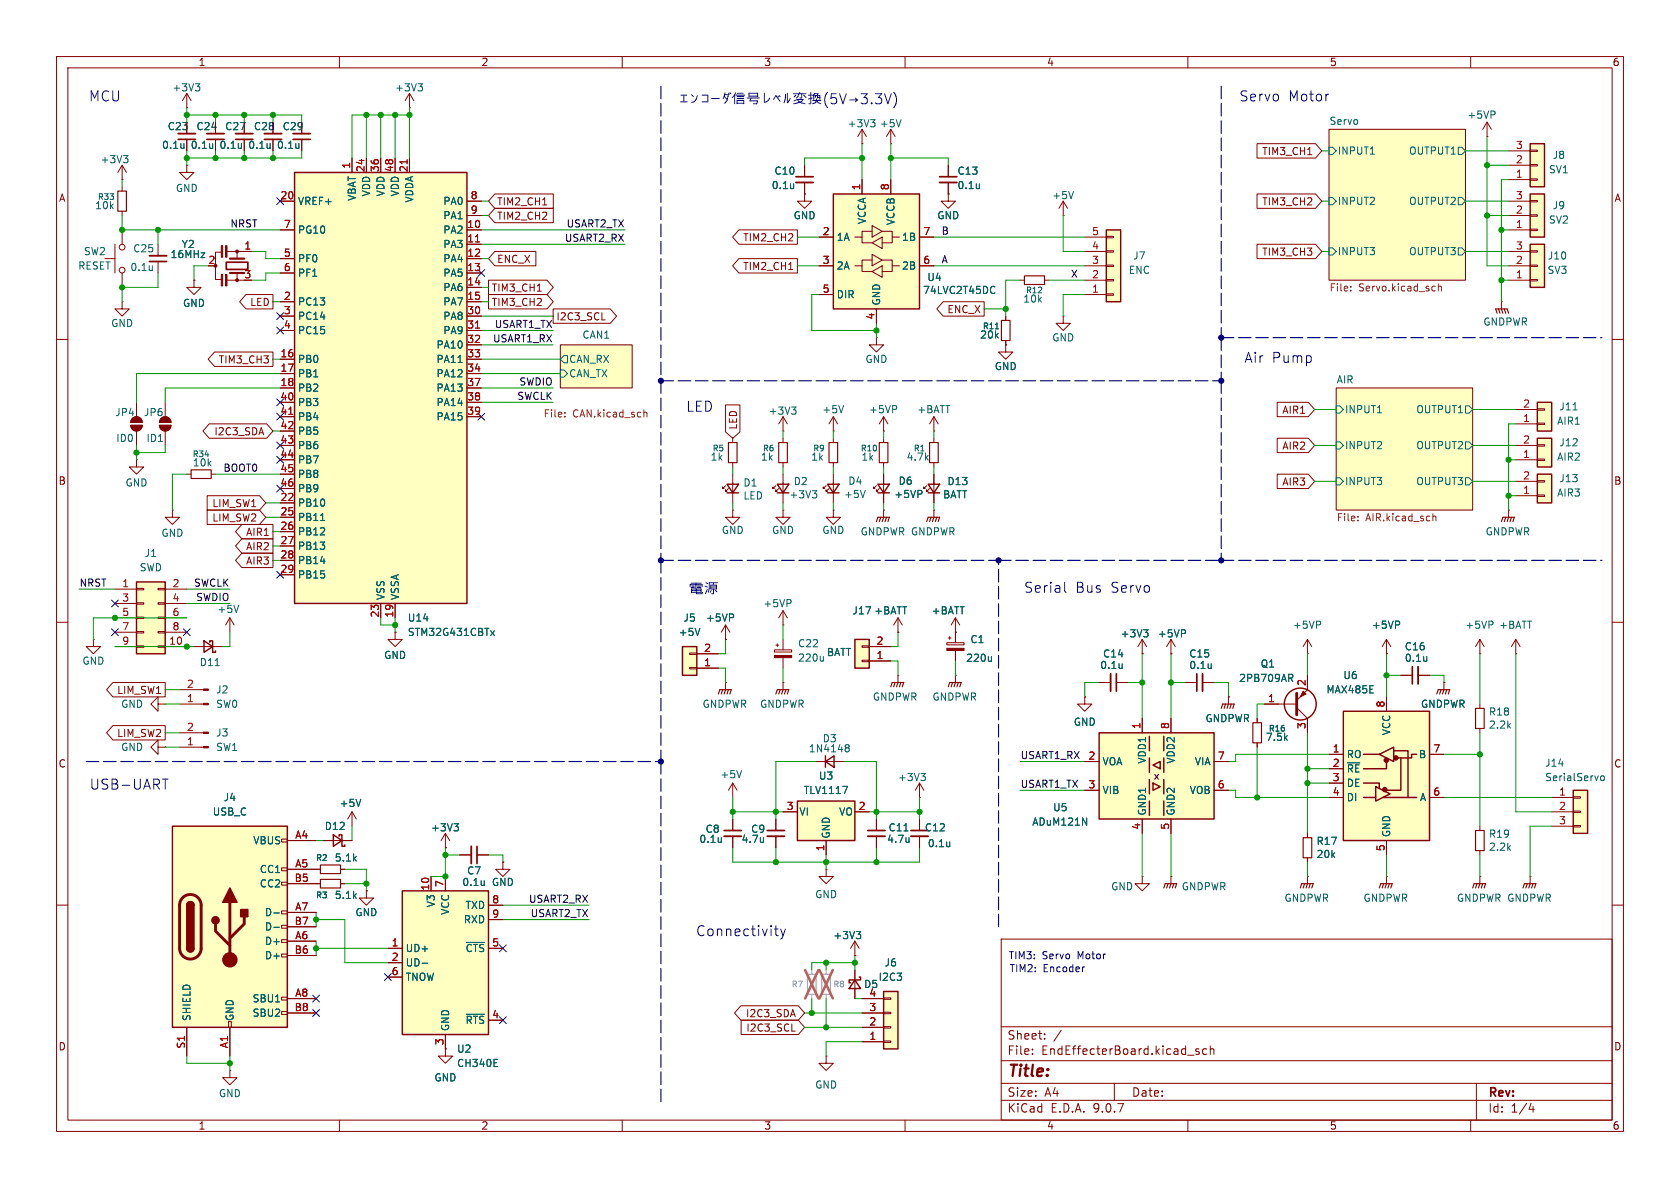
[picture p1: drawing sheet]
<svg xmlns="http://www.w3.org/2000/svg" width="297mm" height="210mm" viewBox="0 0 297 210" stroke-linecap="round" stroke-linejoin="round" font-family="sans-serif">
<defs><g id="words">
<text font-size="2.8" fill="#840000" x="178" y="190.9">Title:</text>
<g font-size="2.5" fill="#0000c2">
<text x="15.7" y="18.1">MCU</text>
<text x="219" y="18.1">Servo</text>
<text x="227.8" y="18.1">Motor</text>
<text x="219.9" y="64.4">Air</text>
<text x="224.8" y="64.4">Pump</text>
<text x="121.2" y="73">LED</text>
<text x="121.8" y="105.3">þÿ–ûn•</text>
<text x="181" y="105">Serial</text>
<text x="190.1" y="105">Bus</text>
<text x="196.4" y="105">Servo</text>
<text x="15.8" y="139.8">USB-UART</text>
<text x="123" y="165.7">Connectivity</text>
</g>
<g font-size="2.1" fill="#840000">
<text x="178" y="184">Sheet:</text>
<text x="178" y="186.7">File:</text>
<text x="184.1" y="186.7">EndEffecterBoard.kicad_sch</text>
<text x="178" y="196.9">KiCad</text>
<text x="178" y="194.1">Size:</text>
<text x="184.7" y="194.1">A4</text>
<text x="185.7" y="196.9">E.D.A.</text>
<text x="193.3" y="196.9">9.0.7</text>
<text x="200" y="194.1">Date:</text>
<text x="263" y="194.3">Rev:</text>
<text x="263" y="196.9">Id:</text>
<text x="267.1" y="196.9">1/4</text>
</g>
<g font-size="1.8" fill="#840000">
<text x="35" y="11.9">1</text>
<text x="85" y="11.9">2</text>
<text x="135" y="11.9">3</text>
<text x="185" y="11.9">4</text>
<text x="235" y="11.9">5</text>
<text x="285" y="11.9">6</text>
<text x="29.5" y="23.2">C23</text>
<text x="34.6" y="23.2">C24</text>
<text x="39.7" y="23.2">C27</text>
<text x="44.8" y="23.2">C28</text>
<text x="49.9" y="23.2">C29</text>
<text x="223" y="27.6">TIM3_CH1</text>
<text x="10.3" y="35.9">A</text>
<text x="285.3" y="35.9">A</text>
<text x="87.8" y="36.5">TIM2_CH1</text>
<text x="87.8" y="39.1">TIM2_CH2</text>
<text x="223" y="36.5">TIM3_CH2</text>
<text x="87.8" y="46.7">ENC_X</text>
<text x="131.3" y="47.9">TIM2_CH1</text>
<text x="131.3" y="42.9">TIM2_CH2</text>
<text x="223" y="45.4">TIM3_CH3</text>
<text x="86.8" y="51.8">TIM3_CH1</text>
<text x="44.1" y="54.3">LED</text>
<text x="86.8" y="54.3">TIM3_CH2</text>
<text x="98.3" y="56.8">I2C3_SCL</text>
<text x="167.4" y="55.6">ENC_X</text>
<text x="38.6" y="64.5">TIM3_CH3</text>
<text x="37.8" y="77.2">I2C3_SDA</text>
<text x="130.5" y="76" transform="rotate(-90 130.5 76)">LED</text>
<text x="226.6" y="73.3">AIR1</text>
<text x="226.6" y="79.7">AIR2</text>
<text x="10.3" y="85.9">B</text>
<text x="37.4" y="89.9">LIM_SW1</text>
<text x="226.6" y="86">AIR3</text>
<text x="285.3" y="85.9">B</text>
<text x="37.4" y="92.4">LIM_SW2</text>
<text x="43.4" y="94.9">AIR1</text>
<text x="43.4" y="100">AIR3</text>
<text x="43.4" y="97.5">AIR2</text>
<text x="20.6" y="122.9">LIM_SW1</text>
<text x="20.6" y="130.5">LIM_SW2</text>
<text x="10.3" y="135.9">C</text>
<text x="285.3" y="135.9">C</text>
<text x="10.3" y="185.9">D</text>
<text x="131.8" y="180">I2C3_SDA</text>
<text x="131.8" y="182.6">I2C3_SCL</text>
<text x="285.3" y="185.9">D</text>
<text x="35" y="199.9">1</text>
<text x="85" y="199.9">2</text>
<text x="135" y="199.9">3</text>
<text x="185" y="199.9">4</text>
<text x="235" y="199.9">5</text>
<text x="285" y="199.9">6</text>
</g>
<g font-size="1.8" fill="#006464">
<text x="30.4" y="16.4">+3V3</text>
<text x="69.7" y="16.4">+3V3</text>
<text x="149.8" y="22.7">+3V3</text>
<text x="155.4" y="22.7">+5V</text>
<text x="234.9" y="22.1">Servo</text>
<text x="259.3" y="21.2">+5VP</text>
<text x="17.7" y="29.1">+3V3</text>
<text x="28.5" y="26.5">0.1u</text>
<text x="33.6" y="26.5">0.1u</text>
<text x="38.7" y="26.5">0.1u</text>
<text x="43.8" y="26.5">0.1u</text>
<text x="48.9" y="26.5">0.1u</text>
<text x="236.4" y="27.5">INPUT1</text>
<text x="249" y="27.5">OUTPUT1</text>
<text x="274.4" y="28.3">J8</text>
<text x="31" y="34.1">GND</text>
<text x="63.1" y="35.6" transform="rotate(-90 63.1 35.6)">VBAT</text>
<text x="65.6" y="34.8" transform="rotate(-90 65.6 34.8)">VDD</text>
<text x="68.2" y="34.8" transform="rotate(-90 68.2 34.8)">VDD</text>
<text x="70.7" y="34.8" transform="rotate(-90 70.7 34.8)">VDD</text>
<text x="73.3" y="35.9" transform="rotate(-90 73.3 35.9)">VDDA</text>
<text x="136.3" y="33.6">0.1u</text>
<text x="136.8" y="31.1">C10</text>
<text x="169.2" y="31.1">C13</text>
<text x="169.2" y="33.6">0.1u</text>
<text x="185.9" y="35.4">+5V</text>
<text x="273.7" y="30.8">SV1</text>
<text x="16.7" y="37.2">10k</text>
<text x="52.6" y="36.4">VREF+</text>
<text x="52.6" y="41.5">PG10</text>
<text x="78.3" y="36.4">PA0</text>
<text x="78.3" y="39">PA1</text>
<text x="78.3" y="41.5">PA2</text>
<text x="140.2" y="39">GND</text>
<text x="153.3" y="39.7" transform="rotate(-90 153.3 39.7)">VCCA</text>
<text x="158.3" y="39.9" transform="rotate(-90 158.3 39.9)">VCCB</text>
<text x="165.6" y="39">GND</text>
<text x="236.4" y="36.4">INPUT2</text>
<text x="249" y="36.4">OUTPUT2</text>
<text x="273.7" y="39.7">SV2</text>
<text x="274.4" y="37.2">J9</text>
<text x="13.7" y="47.9">RESET</text>
<text x="14.7" y="45.3">SW2</text>
<text x="23.5" y="44.8">C25</text>
<text x="30.1" y="45.8">16MHz</text>
<text x="32" y="44">Y2</text>
<text x="52.6" y="46.6">PF0</text>
<text x="78.3" y="44">PA3</text>
<text x="78.3" y="46.6">PA4</text>
<text x="147.8" y="42.8">1A</text>
<text x="147.8" y="47.9">2A</text>
<text x="159.4" y="42.8">1B</text>
<text x="159.4" y="47.9">2B</text>
<text x="200.2" y="46.1">J7</text>
<text x="236.4" y="45.3">INPUT3</text>
<text x="249" y="45.3">OUTPUT3</text>
<text x="273.5" y="46.1">J10</text>
<text x="23" y="48.1">0.1u</text>
<text x="52.6" y="49.1">PF1</text>
<text x="78.3" y="49.1">PA5</text>
<text x="78.3" y="51.7">PA6</text>
<text x="147.8" y="52.9">DIR</text>
<text x="163.1" y="52.2">74LVC2T45DC</text>
<text x="163.8" y="49.9">U4</text>
<text x="180.8" y="53.7">10k</text>
<text x="199.4" y="48.6">ENC</text>
<text x="273.5" y="48.6">SV3</text>
<text x="19.6" y="58">GND</text>
<text x="32.3" y="54.5">GND</text>
<text x="52.6" y="54.2">PC13</text>
<text x="52.6" y="56.7">PC14</text>
<text x="52.6" y="59.3">PC15</text>
<text x="78.3" y="54.2">PA7</text>
<text x="78.3" y="56.7">PA8</text>
<text x="78.3" y="59.3">PA9</text>
<text x="102.9" y="59.9">CAN1</text>
<text x="155.8" y="54.1" transform="rotate(-90 155.8 54.1)">GND</text>
<text x="262.1" y="57.8">GNDPWR</text>
<text x="52.6" y="64.4">PB0</text>
<text x="77.1" y="61.8">PA10</text>
<text x="77.1" y="64.4">PA11</text>
<text x="100.5" y="64.4">CAN_RX</text>
<text x="152.9" y="64.4">GND</text>
<text x="173.2" y="60">20k</text>
<text x="175.8" y="65.6">GND</text>
<text x="185.9" y="60.6">GND</text>
<text x="52.6" y="66.9">PB1</text>
<text x="52.6" y="69.4">PB2</text>
<text x="52.6" y="72">PB3</text>
<text x="77.1" y="66.9">PA12</text>
<text x="77.1" y="69.4">PA13</text>
<text x="77.1" y="72">PA14</text>
<text x="100.5" y="66.9">CAN_TX</text>
<text x="236.2" y="67.9">AIR</text>
<text x="20.3" y="73.8">JP4</text>
<text x="25.4" y="73.8">JP6</text>
<text x="52.6" y="74.5">PB4</text>
<text x="52.6" y="77.1">PB5</text>
<text x="77.1" y="74.5">PA15</text>
<text x="135.8" y="73.5">+3V3</text>
<text x="145.3" y="73.3">+5V</text>
<text x="153.5" y="73.3">+5VP</text>
<text x="162.1" y="73.3">+BATT</text>
<text x="237.7" y="73.3">INPUT1</text>
<text x="250.3" y="73.3">OUTPUT1</text>
<text x="275.2" y="75.3">AIR1</text>
<text x="275.6" y="72.7">J11</text>
<text x="20.5" y="78.3">ID0</text>
<text x="25.8" y="78.3">ID1</text>
<text x="34" y="82.7">10k</text>
<text x="52.6" y="79.6">PB6</text>
<text x="52.6" y="82.1">PB7</text>
<text x="125.5" y="81.6">1k</text>
<text x="134.4" y="81.6">1k</text>
<text x="143.3" y="81.6">1k</text>
<text x="152.2" y="81.6">1k</text>
<text x="160.2" y="81.6">4.7k</text>
<text x="237.7" y="79.6">INPUT2</text>
<text x="250.3" y="79.6">OUTPUT2</text>
<text x="275.2" y="81.6">AIR2</text>
<text x="275.6" y="79.1">J12</text>
<text x="22.1" y="86.2">GND</text>
<text x="52.6" y="84.7">PB8</text>
<text x="52.6" y="87.2">PB9</text>
<text x="52.6" y="89.8">PB10</text>
<text x="131.3" y="86.2">D1</text>
<text x="131.3" y="88.5">LED</text>
<text x="139.5" y="88.3">+3V3</text>
<text x="140.2" y="86">D2</text>
<text x="149.1" y="88.2">+5V</text>
<text x="149.9" y="85.9">D4</text>
<text x="158" y="88.2">+5VP</text>
<text x="158.8" y="85.9">D6</text>
<text x="166.6" y="88.3">BATT</text>
<text x="167.4" y="86">D13</text>
<text x="237.7" y="86">INPUT3</text>
<text x="250.3" y="86">OUTPUT3</text>
<text x="275.2" y="88">AIR3</text>
<text x="275.6" y="85.4">J13</text>
<text x="28.4" y="95.1">GND</text>
<text x="52.6" y="92.3">PB11</text>
<text x="52.6" y="94.8">PB12</text>
<text x="127.5" y="94.6">GND</text>
<text x="136.4" y="94.6">GND</text>
<text x="145.3" y="94.6">GND</text>
<text x="152.1" y="94.8">GNDPWR GNDPWR</text>
<text x="262.5" y="94.8">GNDPWR</text>
<text x="24.6" y="101.2">SWD</text>
<text x="25.5" y="98.7">J1</text>
<text x="52.6" y="97.4">PB13</text>
<text x="52.6" y="99.9">PB14</text>
<text x="52.6" y="102.5">PB15</text>
<text x="68.2" y="106.2" transform="rotate(-90 68.2 106.2)">VSS</text>
<text x="70.7" y="106.2" transform="rotate(-90 70.7 106.2)">VSSA</text>
<text x="134.9" y="107.5">+5VP</text>
<text x="38.3" y="108.6">+5V</text>
<text x="72" y="110.1">U14</text>
<text x="72" y="112.6">STM32G431CBTx</text>
<text x="119.9" y="112.6">+5V</text>
<text x="120.7" y="110.1">J5</text>
<text x="124.7" y="110.1">+5VP</text>
<text x="150.6" y="108.8">J17 +BATT</text>
<text x="164.6" y="108.8">+BATT</text>
<text x="171.5" y="113.9">C1</text>
<text x="198" y="112.9">+3V3</text>
<text x="204.6" y="112.9">+5VP</text>
<text x="228.5" y="111.4">+5VP</text>
<text x="242.4" y="111.4">+5VP</text>
<text x="258.9" y="111.4">+5VP</text>
<text x="264.9" y="111.4">+BATT</text>
<text x="14.5" y="117.7">GND</text>
<text x="35.2" y="118">D11</text>
<text x="67.8" y="116.7">GND</text>
<text x="141" y="117.2">220u</text>
<text x="141" y="114.6">C22</text>
<text x="146.1" y="116.2">BATT</text>
<text x="170.7" y="117.2">220u</text>
<text x="194.4" y="118.5">0.1u</text>
<text x="194.9" y="116.4">C14</text>
<text x="210.1" y="116.4">C15</text>
<text x="210.2" y="118.5">0.1u</text>
<text x="222.8" y="118.2">Q1</text>
<text x="248.2" y="115.2">C16</text>
<text x="248.3" y="117.2">0.1u</text>
<text x="21.3" y="125.3">GND</text>
<text x="38.1" y="122.8">J2</text>
<text x="38.1" y="125.3">SW0</text>
<text x="124.1" y="125.3">GNDPWR</text>
<text x="134.3" y="125.3">GNDPWR</text>
<text x="154.2" y="124.1">GNDPWR</text>
<text x="164.8" y="124.1">GNDPWR</text>
<text x="219" y="120.8">2PB709AR</text>
<text x="234.4" y="122.8">MAX485E</text>
<text x="237.4" y="120.2">U6</text>
<text x="251.1" y="125.3">GNDPWR</text>
<text x="38.1" y="130.4">J3</text>
<text x="145.3" y="131.4">D3</text>
<text x="189.7" y="128.5">GND</text>
<text x="213" y="127.9">GNDPWR</text>
<text x="223.7" y="131.2">7.5k</text>
<text x="246" y="130.1" transform="rotate(-90 246 130.1)">VCC</text>
<text x="263.1" y="129">2.2k</text>
<text x="263.1" y="126.7">R18</text>
<text x="21.3" y="132.9">GND</text>
<text x="38.1" y="132.9">SW1</text>
<text x="127.2" y="137.8">+5V</text>
<text x="142.9" y="133.2">1N4148</text>
<text x="194.8" y="135.5">VOA</text>
<text x="202.8" y="135.1" transform="rotate(-90 202.8 135.1)">VDD1</text>
<text x="207.9" y="135.1" transform="rotate(-90 207.9 135.1)">VDD2</text>
<text x="211.1" y="135.5">VIA</text>
<text x="238" y="134.2">RO</text>
<text x="238" y="136.8">~{RE}</text>
<text x="250.7" y="134.2">B</text>
<text x="273.1" y="135.7">J14</text>
<text x="39.4" y="141.8">J4</text>
<text x="59.9" y="142.8">+5V</text>
<text x="142" y="140.6">TLV1117</text>
<text x="144.7" y="138">U3</text>
<text x="158.6" y="138.3">+3V3</text>
<text x="186.1" y="143.6">U5</text>
<text x="194.8" y="140.6">VIB</text>
<text x="210.2" y="140.6">VOB</text>
<text x="238" y="139.3">DE</text>
<text x="238" y="141.8">DI</text>
<text x="250.9" y="141.8">A</text>
<text x="273.1" y="138.3">SerialServo</text>
<text x="37.5" y="144.4">USB_C</text>
<text x="44.7" y="149.5">VBUS</text>
<text x="57.3" y="146.9">D12</text>
<text x="76.1" y="147.2">+3V3</text>
<text x="123.5" y="149.2">0.1u</text>
<text x="124.6" y="147.4">C8</text>
<text x="131" y="149.2">4.7u</text>
<text x="132.7" y="147.4">C9</text>
<text x="141.2" y="144.4">VI</text>
<text x="146.9" y="148.3" transform="rotate(-90 146.9 148.3)">GND</text>
<text x="148.3" y="144.4">VO</text>
<text x="156.7" y="149.2">4.7u</text>
<text x="157" y="147.2">C11</text>
<text x="163.4" y="147.2">C12</text>
<text x="163.9" y="150">0.1u</text>
<text x="182.4" y="146.2">ADuM121N</text>
<text x="202.8" y="144.3" transform="rotate(-90 202.8 144.3)">GND1</text>
<text x="207.9" y="144.3" transform="rotate(-90 207.9 144.3)">GND2</text>
<text x="232.6" y="149.6">R17</text>
<text x="246" y="148.1" transform="rotate(-90 246 148.1)">GND</text>
<text x="263.1" y="148.3">R19</text>
<text x="45.8" y="154.5">CC1</text>
<text x="59.1" y="152.5">5.1k</text>
<text x="82.5" y="154.8">C7</text>
<text x="232.6" y="151.9">20k</text>
<text x="263.1" y="150.6">2.2k</text>
<text x="45.8" y="157.1">CC2</text>
<text x="59.1" y="159.1">5.1k</text>
<text x="77.1" y="160.5" transform="rotate(-90 77.1 160.5)">V3</text>
<text x="79.6" y="161.8" transform="rotate(-90 79.6 161.8)">VCC</text>
<text x="81.6" y="156.8">0.1u</text>
<text x="82.2" y="160.9">TXD</text>
<text x="86.9" y="156.8">GND</text>
<text x="144" y="159">GND</text>
<text x="196.3" y="157.6">GND</text>
<text x="208.8" y="157.6">GNDPWR</text>
<text x="227" y="159.6">GNDPWR</text>
<text x="241" y="159.6">GNDPWR</text>
<text x="257.5" y="159.6">GNDPWR GNDPWR</text>
<text x="46.7" y="162.2">D-</text>
<text x="46.7" y="164.7">D-</text>
<text x="46.7" y="167.2">D+</text>
<text x="62.7" y="162.2">GND</text>
<text x="81.9" y="163.4">RXD</text>
<text x="147.2" y="166.2">+3V3</text>
<text x="46.7" y="169.8">D+</text>
<text x="71.6" y="168.5">UD+</text>
<text x="71.6" y="171">UD-</text>
<text x="71.6" y="173.6">TNOW</text>
<text x="82.2" y="168.5">~{CTS}</text>
<text x="155.2" y="173.6">I2C3</text>
<text x="156.3" y="171">J6</text>
<text x="44.6" y="177.4">SBU1</text>
<text x="44.6" y="179.9">SBU2</text>
<text x="152.7" y="174.9">D5</text>
<text x="33.9" y="180.6" transform="rotate(-90 33.9 180.6)">SHIELD</text>
<text x="41.5" y="180.6" transform="rotate(-90 41.5 180.6)">GND</text>
<text x="79.6" y="182.4" transform="rotate(-90 79.6 182.4)">GND</text>
<text x="82.2" y="181.2">~{RTS}</text>
<text x="76.7" y="191.4">GND</text>
<text x="80.7" y="186.3">U2</text>
<text x="80.7" y="188.8">CH340E</text>
<text x="38.6" y="194.2">GND</text>
<text x="144" y="192.6">GND</text>
</g>
<g font-size="1.8" fill="#a90000">
<text x="62" y="29.9" transform="rotate(-90 62 29.9)">1</text>
<text x="267.9" y="29">2</text>
<text x="267.9" y="26.4">3</text>
<text x="49.5" y="35.3">20</text>
<text x="64.5" y="30.5" transform="rotate(-90 64.5 30.5)">24</text>
<text x="67.1" y="30.5" transform="rotate(-90 67.1 30.5)">36</text>
<text x="69.6" y="30.5" transform="rotate(-90 69.6 30.5)">48</text>
<text x="72.1" y="30.5" transform="rotate(-90 72.1 30.5)">21</text>
<text x="83.1" y="35.3">8</text>
<text x="152.1" y="33.7" transform="rotate(-90 152.1 33.7)">1</text>
<text x="157.2" y="33.7" transform="rotate(-90 157.2 33.7)">8</text>
<text x="267.9" y="35.3">3</text>
<text x="267.9" y="31.5">1</text>
<text x="50.1" y="40.4">7</text>
<text x="82.5" y="40.4">10</text>
<text x="83.1" y="37.8">9</text>
<text x="145.3" y="41.7">2</text>
<text x="163.1" y="41.7">7</text>
<text x="193" y="41.7">5</text>
<text x="267.9" y="40.4">1</text>
<text x="267.9" y="37.8">2</text>
<text x="36.8" y="46.7">2</text>
<text x="43.1" y="44.2">1</text>
<text x="50.1" y="45.5">5</text>
<text x="82.5" y="42.9">11</text>
<text x="82.5" y="45.5">12</text>
<text x="145.3" y="46.7">3</text>
<text x="163.1" y="46.7">6</text>
<text x="193" y="46.7">3</text>
<text x="193" y="44.2">4</text>
<text x="267.9" y="46.7">2</text>
<text x="267.9" y="44.2">3</text>
<text x="43.1" y="49.3">3</text>
<text x="50.1" y="48">6</text>
<text x="50.1" y="53.1">2</text>
<text x="82.5" y="48">13</text>
<text x="82.5" y="50.5">14</text>
<text x="82.5" y="53.1">15</text>
<text x="145.3" y="51.8">5</text>
<text x="193" y="51.8">1</text>
<text x="193" y="49.3">2</text>
<text x="267.9" y="49.3">1</text>
<text x="50.1" y="55.6">3</text>
<text x="50.1" y="58.2">4</text>
<text x="82.5" y="55.6">30</text>
<text x="82.5" y="58.2">31</text>
<text x="154.7" y="56.6" transform="rotate(-90 154.7 56.6)">4</text>
<text x="49.5" y="63.2">16</text>
<text x="49.5" y="65.8">17</text>
<text x="82.5" y="60.7">32</text>
<text x="82.5" y="63.2">33</text>
<text x="82.5" y="65.8">34</text>
<text x="49.5" y="68.3">18</text>
<text x="49.5" y="70.9">40</text>
<text x="82.5" y="68.3">37</text>
<text x="82.5" y="70.9">38</text>
<text x="49.5" y="73.4">41</text>
<text x="49.5" y="75.9">42</text>
<text x="82.5" y="73.4">39</text>
<text x="269.2" y="74.7">1</text>
<text x="269.2" y="72.1">2</text>
<text x="49.5" y="78.5">43</text>
<text x="49.5" y="81">44</text>
<text x="49.5" y="83.6">45</text>
<text x="269.2" y="81">1</text>
<text x="269.2" y="78.5">2</text>
<text x="49.5" y="86.1">46</text>
<text x="49.5" y="88.6">22</text>
<text x="269.2" y="87.4">1</text>
<text x="269.2" y="84.8">2</text>
<text x="49.5" y="91.2">25</text>
<text x="49.5" y="93.7">26</text>
<text x="49.5" y="96.3">27</text>
<text x="49.5" y="98.8">28</text>
<text x="49.5" y="101.3">29</text>
<text x="21.5" y="103.9">1</text>
<text x="21.5" y="106.4">3</text>
<text x="30.4" y="103.9">2</text>
<text x="30.4" y="106.4">4</text>
<text x="21.5" y="109">5</text>
<text x="21.5" y="111.5">7</text>
<text x="30.4" y="109">6</text>
<text x="30.4" y="111.5">8</text>
<text x="67.1" y="109.3" transform="rotate(-90 67.1 109.3)">23</text>
<text x="69.6" y="109.3" transform="rotate(-90 69.6 109.3)">19</text>
<text x="21.5" y="114">9</text>
<text x="29.8" y="114">10</text>
<text x="124.4" y="117.9">1</text>
<text x="124.4" y="115.3">2</text>
<text x="154.9" y="116.6">1</text>
<text x="154.9" y="114">2</text>
<text x="32.9" y="124.2">1</text>
<text x="32.9" y="121.7">2</text>
<text x="224.1" y="124.2">1</text>
<text x="230.9" y="121.4" transform="rotate(-90 230.9 121.4)">2</text>
<text x="244.9" y="125.2" transform="rotate(-90 244.9 125.2)">8</text>
<text x="32.9" y="131.8">1</text>
<text x="32.9" y="129.3">2</text>
<text x="201.7" y="129" transform="rotate(-90 201.7 129)">1</text>
<text x="206.8" y="129" transform="rotate(-90 206.8 129)">8</text>
<text x="230.9" y="129" transform="rotate(-90 230.9 129)">3</text>
<text x="192.3" y="134.4">2</text>
<text x="215.2" y="134.4">7</text>
<text x="235.5" y="133.1">1</text>
<text x="235.5" y="135.6">2</text>
<text x="253.3" y="133.1">7</text>
<text x="139" y="143.3">3</text>
<text x="151.7" y="143.3">2</text>
<text x="192.3" y="139.4">3</text>
<text x="215.2" y="139.4">6</text>
<text x="235.5" y="138.2">3</text>
<text x="235.5" y="140.7">4</text>
<text x="253.3" y="140.7">6</text>
<text x="275.5" y="140.7">1</text>
<text x="275.5" y="143.3">2</text>
<text x="52.1" y="148.3">A4</text>
<text x="201.7" y="146.8" transform="rotate(-90 201.7 146.8)">4</text>
<text x="206.8" y="146.8" transform="rotate(-90 206.8 146.8)">5</text>
<text x="275.5" y="145.8">3</text>
<text x="52" y="156">B5</text>
<text x="52.1" y="153.4">A5</text>
<text x="145.8" y="150.6" transform="rotate(-90 145.8 150.6)">1</text>
<text x="244.9" y="150.6" transform="rotate(-90 244.9 150.6)">5</text>
<text x="52.1" y="161">A7</text>
<text x="75.9" y="157.5" transform="rotate(-90 75.9 157.5)">10</text>
<text x="78.5" y="156.9" transform="rotate(-90 78.5 156.9)">7</text>
<text x="86.9" y="159.8">8</text>
<text x="52" y="163.6">B7</text>
<text x="52.1" y="166.1">A6</text>
<text x="69.1" y="167.4">1</text>
<text x="86.9" y="162.3">9</text>
<text x="86.9" y="167.4">5</text>
<text x="52" y="168.7">B6</text>
<text x="69.1" y="169.9">2</text>
<text x="69.1" y="172.5">6</text>
<text x="52" y="178.8">B8</text>
<text x="52.1" y="176.3">A8</text>
<text x="153.6" y="178.8">3</text>
<text x="153.6" y="176.3">4</text>
<text x="32.8" y="185.5" transform="rotate(-90 32.8 185.5)">S1</text>
<text x="40.4" y="185.4" transform="rotate(-90 40.4 185.4)">A1</text>
<text x="78.5" y="184.9" transform="rotate(-90 78.5 184.9)">3</text>
<text x="86.9" y="180.1">4</text>
<text x="153.6" y="183.9">1</text>
<text x="153.6" y="181.4">2</text>
</g>
<g font-size="1.8" fill="#0f0f0f">
<text x="40.6" y="40.3">NRST</text>
<text x="100.1" y="40.3">USART2_TX</text>
<text x="166.4" y="41.6">B</text>
<text x="99.8" y="42.8">USART2_RX</text>
<text x="166.4" y="46.6">A</text>
<text x="189.2" y="49.2">X</text>
<text x="87.4" y="58.1">USART1_TX</text>
<text x="87.1" y="60.6">USART1_RX</text>
<text x="91.4" y="70.8">SWCLK</text>
<text x="91.7" y="68.2">SWDIO</text>
<text x="39.4" y="83.5">BOOT0</text>
<text x="14" y="103.8">NRST</text>
<text x="34.2" y="103.8">SWCLK</text>
<text x="34.6" y="106.3">SWDIO</text>
<text x="180.3" y="134.3">USART1_RX</text>
<text x="180.3" y="139.4">USART1_TX</text>
<text x="93.4" y="159.7">USART2_RX</text>
<text x="93.7" y="162.2">USART2_TX</text>
</g>
<g font-size="1.8" fill="#725600">
<text x="234.9" y="51.8">File:</text>
<text x="240.2" y="51.8">Servo.kicad_sch</text>
<text x="96" y="74.1">File:</text>
<text x="101.2" y="74.1">CAN.kicad_sch</text>
<text x="236.2" y="92.5">File:</text>
<text x="241.4" y="92.5">AIR.kicad_sch</text>
</g>
<text font-size="1.8" fill="#840084" x="203.9" y="138">x</text>
<g font-size="1.8" fill="#0000c2">
<text x="178.2" y="169.8">TIM3:</text>
<text x="178.4" y="172.1">TIM2:</text>
<text x="184.2" y="169.8">Servo</text>
<text x="184.4" y="172.1">Encoder</text>
<text x="190.6" y="169.8">Motor</text>
</g>
<g font-size="1.4" fill="#006464">
<text x="17.2" y="35.5">R33</text>
<text x="181.3" y="52">R12</text>
<text x="173.7" y="58.4">R11</text>
<text x="34" y="81">R34</text>
<text x="125.9" y="80">R5</text>
<text x="134.8" y="80">R6</text>
<text x="143.7" y="80">R9</text>
<text x="152.1" y="80">R10</text>
<text x="161.4" y="80">R1</text>
<text x="224.2" y="129.5">R16</text>
<text x="55.8" y="152.4">R2</text>
<text x="55.8" y="159">R3</text>
</g>
<g font-size="1.4" fill="#989898">
<text x="139.9" y="174.7">R7</text>
<text x="147.2" y="174.7">R8</text>
</g>
</g></defs>
<g fill="none" stroke="#840000" stroke-width=".18">
<path d="M10 10h277v190h-277zM12 12h273v186h-273zM60 10v2M110 10v2M160 10v2M210 10v2M260 10v2M234.9 22.9h24.2v26.6h-24.2zM10 60h2M99.1 61h12.7v7.6h-12.7zM129.5 77.5v.7M236.2 68.6h24.1v21.6h-24.1z"/>
<path d="M285 60h2M129.5 81.8v.8M266.7 90.2h.1M266.7 90.2v1.2M10 110h2M69.8 111.8v1.2h1.3l-1.3 1.3-1.2-1.3h1.2M69.8 111.8h.1M158.7 111.8h.1M158.7 109.2l.8 1.3M158.7 109.2l-.7 1.3M158.7 109.2v2.6M167.4 113.6h3v.4h-3z"/>
<path d="M167.6 112.8h.5M167.9 112.5v.5M168.9 111.8v1.8M168.9 115v1.8M201.9 115.6h.1M201.9 113l.8 1.3M201.9 113l-.7 1.3M201.9 113v2.6M285 110h2M194.3 120.7h2M197.4 120.7h2M10 160h2"/>
<path d="M177 166h108v32h-108zM285 160h2M60 198v2M110 198v2M160 198v2M177 194.5h108M177 191.5h108M177 187.5h108M177 181.5h108M182.5 186.3v.1M182.5 185.5v.1M184.7 183.6v.1"/>
<path d="M184.7 182.8v.1M187.6 182.1l-1.3 2M197 191.5v3M210 186.5h1.1M210 198v2M212 185.5l-.4-.1-.2 .2 .1 .2 .5 .2v.3h-.6M213.3 185.5l-.4-.1-.3 .3v.4l.1 .2h.6M214 185.5l.2-.1 .3 .1 .1 .9M214 184.9v1.5M260 198v2M261 191.5v6.5M270.7 195l-.4 1.1h.9"/>
<path d="M271 195.6v1"/>
</g>
<g fill="#ffffc2" stroke="#ffffc2" stroke-width=".18">
<path d="M236.2 68.6h24.1v21.6h-24.1z"/>
<path d="M99.1 61h12.7v7.6h-12.7z"/>
<path d="M234.9 22.9h24.2v26.6h-24.2z"/>
</g>
<g fill="none" stroke="#006464" stroke-width=".18">
<path d="M234.9 34.9h.7l.6 .7-.6 .6h-.7zM234.9 26h.7l.6 .7-.6 .6h-.7zM242.3 27.2h.7M257.8 34.9h.6l.7 .7-.7 .6h-.6zM257.8 26h.6l.7 .7-.7 .6h-.6zM234.9 43.8h.7l.6 .7-.6 .6h-.7zM257.8 43.8h.6l.7 .7-.7 .6h-.6zM99.1 65.4h.6l.6 .6-.6 .7h-.6zM99.7 62.9h.6v1.2h-.6l-.6-.6zM236.2 71.8h.7l.6 .6-.6 .6h-.7zM236.2 78.1h.7l.6 .6-.6 .7h-.7zM243.5 73h.8"/>
<path d="M259.1 78.1h.6l.6 .6-.6 .7h-.6zM259.1 71.8h.6l.6 .6-.6 .6h-.6zM236.2 84.5h.7l.6 .6-.6 .6h-.7zM259.1 84.5h.6l.6 .6-.6 .6h-.6zM175.3 116.1v.8M175.3 116.8l-.2 .1M198.4 117.3v.9M198.4 118.1h-.1M202.2 111.3h.8l-.5 .5M202.7 111.8l.3 .2v.4l-.3 .2"/>
</g>
<g fill="none" stroke="#725600" stroke-width=".18">
<path d="M238.8 51.3v.1M238.8 50.7v.1M253.6 50.6l.1 .1M253.7 51.4h-.1M254.3 50.2v1.2M254.3 50.7l.2-.1 .3 .1v.7M99.9 73.6v.1M99.9 72.9v.1M113.8 72.4v1.3M113.8 73l.2-.1h.3l.1 .8M240.1 92v.1M240.1 91.3v.1"/>
<path d="M253.3 90.8v1.3M253.3 91.4l.2-.2 .3 .1 .1 .8"/>
</g>
<path d="M128.8 78.2h1.5v3.6h-1.5zM265.4 92.2l.3-.8h2l-.2 .8M266.2 91.4l-.3 .8M266.7 91.4l-.3 .8M267.2 91.4l-.2 .8" fill="none" stroke="#840000" stroke-width=".2"/>
<path d="M167.4 114.6h3v.4h-3z" fill="#840000" stroke="#840000" stroke-width=".18"/>
<path d="M197.4 119.1v3.1" fill="none" stroke="#840000" stroke-width=".3"/>
<path d="M196.3 119.1v3.1" fill="none" stroke="#840000" stroke-width=".33"/>
<path d="M141 141.6h10.1v7h-10.1z" fill="#ffffc2"/>
<path d="M145.9 134.6l1.5-1v2zM145.9 133.6v2M141 141.6h10.1v7h-10.1z" fill="none" stroke="#840000" stroke-width=".25"/>
<g fill="none" stroke="#840000" stroke-width=".18">
<path d="M136.9 114.9h3.1v.4h-3.1zM137.2 114h.5M137.4 113.8v.5M138.4 110.5h.1M138.4 108v2.5M138.4 113v1.9M138.4 116.3v1.8M138.4 108l.8 1.2M138.4 108l-.7 1.2M207 115.6h.1M207 113l-.8 1.3M207 113l.8 1.3"/>
<path d="M207 113v2.6M129.5 138.4l-.7 1.3M129.5 138.4l.8 1.3M129.5 138.4v2.6M144.1 134.6h5.1M162.6 138.4l.7 1.3M162.6 138.4l-.8 1.3M162.6 138.4v2.6M209.5 120.7h2.1M212.6 120.7h2M137.2 144.8v2M137.2 147.8v2.1"/>
<path d="M138.4 143.5h2.6M146 148.6v2.5M151.1 143.5h2.6M154.9 144.8v2M154.9 147.8v2.1M162.6 141h.1M162.6 144.8v2M162.6 147.8v2.1"/>
</g>
<g fill="none" stroke="#006464" stroke-width=".18">
<path d="M139.7 106.1l.2 .1-.2 .4M145.6 116v.9M145.6 116.8l-.2 .1M209.5 111.4l.1 .2-.1 .3M214.1 117.3v.9M214.1 118.1h.1M131.1 136.2l-.4 1.3M149 139h.8l-.5 1.3M149.5 132.1l.1 .1M149.5 131.7l.4-.1 .2 .2v.1l-.2 .3M149.6 132.2h.3M149.6 132.2h-.1"/>
<path d="M149.9 132.2l.2 .2v.4l-.2 .1h-.4M162.8 136.7h.8l-.4 .5M163.3 137.2l.3 .2v.4l-.3 .2M135 148.1v.8M135 148.8l-.1 .1M159.8 146.9h.7M160.7 148.1v.8M160.7 148.8l-.1 .1M167.9 148.8v.9M167.9 149.6h-.1"/>
</g>
<path d="M211.6 119.1v3.1M135.6 146.8h3.1M153.4 146.8h3.1M161 146.8h3.1" fill="none" stroke="#840000" stroke-width=".3"/>
<path d="M212.6 119.1v3.1M135.6 147.8h3.1M153.4 147.8h3.1M161 147.8h3.1" fill="none" stroke="#840000" stroke-width=".33"/>
<path d="M136.9 115.9h3.1v.4h-3.1z" fill="#840000" stroke="#840000" stroke-width=".18"/>
<path d="M271.8 77.5h2.5v5.1h-2.5z" fill="#ffffc2"/>
<path d="M271.8 77.5h2.5v5.1h-2.5z" fill="none" stroke="#840000" stroke-width=".25"/>
<path d="M268 78.7h3.8M271.8 78.6h1.2v.3h-1.2zM268 81.3h3.8M271.8 81.2h1.2v.2h-1.2z" fill="none" stroke="#840000" stroke-width=".18"/>
<path d="M271.8 71.1h2.5v5.1h-2.5z" fill="#ffffc2"/>
<path d="M271.8 71.1h2.5v5.1h-2.5z" fill="none" stroke="#840000" stroke-width=".25"/>
<path d="M268 74.9h3.8M268 72.4h3.8M271.8 74.8h1.2v.3h-1.2zM271.8 72.3h1.2v.2h-1.2z" fill="none" stroke="#840000" stroke-width=".18"/>
<path d="M278.1 72.5h.7" fill="none" stroke="#006464" stroke-width=".18"/>
<path d="M151.1 113h2.6v5.1h-2.6z" fill="#ffffc2"/>
<path d="M151.1 113h2.6v5.1h-2.6z" fill="none" stroke="#840000" stroke-width=".25"/>
<path d="M23.1 75.2h2a1.02 1.02 0 0 1-1 1 1.02 1.02 0 0 1-1-1zM23.4 74a1.02 1.02 0 0 1 1.1-.3 1.02 1.02 0 0 1 .6 1h-2zM24.1 71.1v2.6M24.1 76.2v2.5M152.4 116.7h1.3v.3h-1.3zM152.4 114.2h1.3v.2h-1.3zM153.7 116.8h3.8M153.7 114.3h3.8" fill="none" stroke="#840000" stroke-width=".18"/>
<g fill="#840000" stroke="#840000" stroke-width=".18">
<path d="M23.1 75.2h2a1.02 1.02 0 0 1-1 1 1.02 1.02 0 0 1-1-1z"/>
<path d="M23.4 74a1.02 1.02 0 0 1 1.1-.3 1.02 1.02 0 0 1 .6 1h-2z"/>
</g>
<path d="M271.8 83.8h2.5v5.1h-2.5z" fill="#ffffc2"/>
<path d="M271.8 83.8h2.5v5.1h-2.5z" fill="none" stroke="#840000" stroke-width=".25"/>
<g fill="none" stroke="#840000" stroke-width=".18">
<path d="M33 19.1h.1M33 16.5l.8 1.3M33 16.5l-.7 1.3M33 16.5v2.6M21.6 31.8h.1M21.6 29.2v2.6M21.6 33v.8M21.6 37.3v.8M21.6 29.2l.8 1.3M21.6 29.2l-.8 1.3M33 29.2v1.3h1.3l-1.3 1.3-1.3-1.3h1.3M33 29.2h.1"/>
<path d="M33 24.6v2.1M38.1 24.6v2.1M142.2 29.2v2M142.2 32.3v2M152.4 25.4h.1M152.4 22.9l.8 1.2M152.4 22.9l-.8 1.2M152.4 22.9v2.5M157.5 25.4h.1M157.5 22.9l-.8 1.2M157.5 22.9l.7 1.2M157.5 22.9v2.5"/>
<path d="M18.5 45.7h1.8M20.3 43.2v5.1M21.6 53.3v1.3h1.3l-1.3 1.3-1.3-1.3h1.3M21.6 53.3h.1M21.6 40.6v2.6M21.6 48.3v2.5M27.9 43.2v2M27.9 46.2v2.1M34.3 49.5v1.3h1.3l-1.3 1.3-1.3-1.3h1.3M34.3 49.5h.1M39.2 44.6h-1.1v4.8h1M40.1 44.5h4.3"/>
<path d="M40.1 49.5h3.1M41.9 44.5v1.1M41.9 48.3v1.2M268 87.6h3.8M268 85.1h3.8M271.8 87.5h1.2v.3h-1.2zM271.8 85h1.2v.2h-1.2zM129.5 144.8v2M129.5 147.8v2.1M78.7 185.4v1.3h1.3l-1.3 1.3-1.2-1.3h1.2M78.7 185.4h.1"/>
<circle cx="21.6" cy="43.7" r=".51"/>
<circle cx="21.6" cy="47.8" r=".51"/>
</g>
<path d="M31.5 24.6h3M36.6 24.6h3M140.7 31.2h3.1M26.4 46.2h3.1M40 46.4h3.8v1.2h-3.8zM128 146.8h3.1" fill="none" stroke="#840000" stroke-width=".3"/>
<path d="M31.5 23.6h3M36.6 23.6h3M140.7 32.3h3.1M26.4 45.2h3.1M128 147.8h3.1" fill="none" stroke="#840000" stroke-width=".33"/>
<g fill="none" stroke="#006464" stroke-width=".18">
<path d="M34.5 14.8h.8l-.4 .5M35.1 15.3l.2 .2v.3l-.2 .3M21.8 27.5h.8l-.4 .5M22.4 28l.2 .2v.3l-.2 .3M32.5 25.4v.8M32.5 26.1v.1M37.6 25.4v.8M37.6 26.1l-.1 .1M140.3 32.5v.8M140.3 33.2l-.1 .1M153.9 21.2h.8l-.4 .4M154.5 21.6l.2 .3v.3l-.2 .2"/>
<path d="M159.3 21.2l-.4 1.2M26.9 47v.8M26.9 47.7v.1M127.5 148.1v.8M127.5 148.8v.1"/>
</g>
<path d="M20.8 33.8h1.6v3.5h-1.6z" fill="none" stroke="#840000" stroke-width=".2"/>
<g fill="#840000" stroke="#840000" stroke-width=".18">
<path d="M39.9 43.4h.2v2.1h-.2z"/>
<path d="M39.1 43.4h.3v2.1h-.3z"/>
<path d="M39.9 48.5h.2v2h-.2z"/>
<path d="M39.1 48.5h.3v2h-.3z"/>
<circle cx="41.9" cy="44.4" r=".25"/>
<circle cx="38.1" cy="47" r=".25"/>
<circle cx="41.9" cy="49.5" r=".25"/>
</g>
<path d="M40.6 45.7h2.6M40.6 48.3h2.6" fill="none" stroke="#840000" stroke-width=".38"/>
<path d="M71.1 157.5h15.3v25.4h-15.3z" fill="#ffffc2"/>
<path d="M71.1 157.5h15.3v25.4h-15.3z" fill="none" stroke="#840000" stroke-width=".25"/>
<path d="M76.2 154.9v2.6M78.7 154.9v2.6M68.6 167.6h2.5M68.6 170.2h2.5M68.6 172.7h2.5M86.4 167.6h2.5M86.4 160h2.5M86.4 162.6h2.5M78.7 182.9v2.5M86.4 180.3h2.5" fill="none" stroke="#840000" stroke-width=".18"/>
<path d="M74.6 170.3h1M82.4 166.6h3.2M82.4 179.3h3.2M87.3 188.5h.6M87.3 187.3h.6" fill="none" stroke="#006464" stroke-width=".18"/>
<path d="M147.3 34.3h15.3v20.3h-15.3z" fill="#ffffc2"/>
<g fill="none" stroke="#840000" stroke-width=".25">
<path d="M147.3 34.3h15.3v20.3h-15.3zM155.2 85.6h2l-1 1.5zM155.2 87.1h2"/>
<circle cx="229.9" cy="124.5" r="2.82"/>
</g>
<g fill="none" stroke="#840000" stroke-width=".18">
<path d="M142.2 34.3v1.3h-1.2l1.2 1.2 1.3-1.2h-1.3M142.2 34.3h.1M152.4 31.8v2.5M154.2 39.9l1.8 1-1.8 1zM157.5 31.8v2.5M144.8 41.9h2.5M144.8 47h2.5M144.8 52.1h2.5M151.1 41.9h1.3v1h1.8M151.1 47h1.3v1h1.8M154.2 40.9h-1.8v1M154.2 46h-1.8v1"/>
<path d="M154.2 45l1.8 1-1.8 1zM154.2 42.9l1.8-1v2zM154.2 48l1.8-1v2zM154.9 59.7v1.3h-1.2l1.2 1.2 1.3-1.2h-1.3M154.9 59.7h.1M154.9 54.6v2.6M156 40.9h1.7v1h1.3M156 46h1.7v1h1.3M157.7 41.9v1h-1.7M157.7 47v1h-1.7M162.6 41.9h2.5M162.6 47h2.5"/>
<path d="M156.2 77.5v.7M165.1 77.5v.7M24.1 81.3v1.3h1.3l-1.3 1.2-1.2-1.2h1.2M24.1 81.3h.1M30.5 90.2v1.2h-1.3l1.3 1.3 1.2-1.3h-1.2M30.5 90.2h.1M147.3 90.2v1.2h1.3l-1.3 1.3-1.3-1.3h1.3M147.3 90.2h.1M154.9 85.9l-.5 .5v-.3v.3h.3M155.4 86.4l-.5 .5v-.3v.3h.3M156.2 81.8v.8M156.2 83.8v5.1"/>
<path d="M165.1 90.2h.1M165.1 81.8v.8M165.1 90.2v1.2M16.5 113v1.3h1.3l-1.3 1.3-1.3-1.3h1.3M16.5 113h.1M231.1 119.4v2.5l-1.9 1.9M217.2 123.2h.1M217.2 123.2v1.3M222.2 127v.8M222.2 131.3v.8M223.5 124.5h5.7M229.2 125.1l1.9 1.9v2.5"/>
<path d="M64.8 157.5v1.3h1.2l-1.2 1.2-1.3-1.2h1.3M64.8 157.5h.1M201.9 154.9v1.3h-1.2l1.2 1.3 1.3-1.3h-1.3M201.9 154.9h.1M207 154.9h.1M207 154.9v1.3"/>
</g>
<path d="M175.5 50.6l.4 .1M175.9 51.8l-.4 .1M162.9 86.7l.1 .2-.1 .4M227.8 119.2h.5l.3 .2-.2 .4-.6 .1M228.1 119.9l.5 .6" fill="none" stroke="#006464" stroke-width=".18"/>
<g fill="none" stroke="#840000" stroke-width=".2">
<path d="M155.4 78.2h1.6v3.6h-1.6zM164.3 78.2h1.6v3.6h-1.6zM163.8 92.2l.3-.8h2l-.2 .8M164.6 91.4l-.3 .8M165.1 91.4l-.3 .8M165.6 91.4l-.2 .8M215.9 125.2l.3-.7h2l-.3 .7M216.7 124.5l-.3 .7M217.2 124.5l-.3 .7M217.7 124.5l-.3 .7M221.5 127.8h1.5v3.5h-1.5zM205.7 157l.3-.8h2l-.2 .8"/>
<path d="M206.5 156.2l-.3 .8M207 156.2l-.2 .8M207.5 156.2l-.2 .8"/>
</g>
<path d="M229.2 122.6v3.8" fill="none" stroke="#840000" stroke-width=".51"/>
<path d="M230.4 122.2l.5 .5-1 .5z" fill="#840000" stroke="#840000" stroke-width=".18"/>
<path d="M24.1 102.9h5.1v12.7h-5.1z" fill="#ffffc2"/>
<path d="M24.1 102.9h5.1v12.7h-5.1zM36.1 113.3l1.5 1-1.5 1zM37.1 113.5v-.2h.5v2h.5v-.2" fill="none" stroke="#840000" stroke-width=".25"/>
<g fill="none" stroke="#840000" stroke-width=".18">
<path d="M138.4 77.5v.7M33 83.8h.8M37.3 83.8h.8M138.4 81.8v.8M156.2 90.2h.1M156.2 90.2v1.2M20.3 104.1h3.8M20.3 106.7h3.8M20.3 109.2h3.8M20.3 111.8h3.8M20.3 114.3h3.8M24.1 104h1.3v.3h-1.3z"/>
<path d="M24.1 106.6h1.3v.2h-1.3zM24.1 109.1h1.3v.2h-1.3zM24.1 111.6h1.3v.3h-1.3zM24.1 114.2h1.3v.2h-1.3zM27.9 104h1.3v.3h-1.3zM27.9 106.6h1.3v.2h-1.3zM27.9 109.1h1.3v.2h-1.3zM27.9 111.6h1.3v.3h-1.3zM27.9 114.2h1.3v.2h-1.3zM29.2 104.1h3.8M29.2 106.7h3.8M29.2 109.2h3.8"/>
<path d="M29.2 111.8h3.8M29.2 114.3h3.8M34.3 114.3h5.1M40.6 109.2l-.7 1.3M40.6 109.2l.8 1.3M40.6 109.2v2.6M128.3 120.7h.1M128.3 120.7v1.2"/>
</g>
<path d="M137.7 78.2h1.5v3.6h-1.5zM33.8 83.1h3.5v1.5h-3.5zM154.9 92.2l.3-.8h2l-.2 .8M155.7 91.4l-.3 .8M156.2 91.4l-.2 .8M156.7 91.4l-.2 .8M127 122.7l.3-.8h2l-.3 .8M127.8 121.9l-.3 .8M128.3 121.9l-.3 .8M128.8 121.9l-.3 .8" fill="none" stroke="#840000" stroke-width=".2"/>
<path d="M38 117.7h.8M42.2 107l-.4 1.3" fill="none" stroke="#006464" stroke-width=".18"/>
<path d="M278.1 139.7h2.6v7.6h-2.6z" fill="#ffffc2"/>
<path d="M128.5 85.6h2.1l-1.1 1.5zM128.5 87.1h2.1M137.4 85.6h2l-1 1.5zM137.4 87.1h2M146.3 85.6h2l-1 1.5zM146.3 87.1h2M164.1 85.6h2l-1 1.5zM164.1 87.1h2M278.1 139.7h2.6v7.6h-2.6zM58.9 147.6l1.6 1-1.6 1zM59.9 147.8v-.2h.6v2h.5v-.2" fill="none" stroke="#840000" stroke-width=".25"/>
<g fill="none" stroke="#840000" stroke-width=".18">
<path d="M167.6 34.3v1.3h-1.2l1.2 1.2 1.3-1.2h-1.3M167.6 34.3h.1M167.6 29.2v2M167.6 32.3v2M188 38.1h.1M188 35.6l-.8 1.2M188 35.6l.7 1.2M188 35.6v2.5M177.8 55.9v.7M180.3 49.5h.8M184.7 49.5h.7M28.2 75.2h2a1.02 1.02 0 0 1-1 1 1.02 1.02 0 0 1-1-1z"/>
<path d="M28.5 74a1.02 1.02 0 0 1 1.1-.3 1.02 1.02 0 0 1 .6 1h-2zM29.2 71.1v2.6M29.2 76.2v2.5M138.4 76.2h.1M138.4 73.7v2.5M138.4 73.7l.8 1.2M138.4 73.7l-.7 1.2M147.3 76.2h.1M147.3 73.7v2.5M147.3 77.5v.7M147.3 73.7l-.7 1.2M147.3 73.7l.8 1.2"/>
<path d="M156.2 76.2h.1M156.2 73.7l-.8 1.2M156.2 73.7l.8 1.2M156.2 73.7v2.5M165.1 76.2h.1M165.1 73.7l-.8 1.2M165.1 73.7l.8 1.2M165.1 73.7v2.5M177.8 61v1.2h-1.3l1.3 1.3 1.3-1.3h-1.3M177.8 61h.1M177.8 60.2v.8M128.3 85.9l-.5 .5v-.3v.3h.2"/>
<path d="M128.8 86.4l-.5 .5v-.3v.3h.2M129.5 90.2v1.2h1.3l-1.3 1.3-1.2-1.3h1.2M129.5 90.2h.1M129.5 83.8v5.1M137.2 85.9l-.5 .5v-.3v.3h.2M137.7 86.4l-.5 .5v-.3v.3h.2M138.4 90.2v1.2h1.3l-1.3 1.3-1.2-1.3h1.2M138.4 90.2h.1M138.4 83.8v5.1M146 85.9l-.5 .5v-.3v.3h.3M146.6 86.4l-.6 .5v-.3v.3h.3M147.3 81.8v.8"/>
<path d="M147.3 83.8v5.1M163.8 85.9l-.5 .5v-.3v.3h.3M164.3 86.4l-.5 .5v-.3v.3h.3M165.1 83.8v5.1M128.3 113h.1M128.3 110.5l.7 1.3M128.3 110.5l-.8 1.3M128.3 110.5v2.5M158.7 119.4h.1M158.7 119.4v1.3M168.9 119.4h.1M168.9 111.8h.1"/>
<path d="M168.9 109.2v2.6M168.9 119.4v1.3M168.9 109.2l.8 1.3M168.9 109.2l-.8 1.3M27.9 132.1v1.3l-1.2-1.3 1.2-1.3v1.3h1.3M27.9 124.5v1.2l-1.2-1.2 1.2-1.3v1.3h1.3M29.2 132.1h.1M29.2 124.5h.1M138.4 120.7h.1M138.4 120.7v1.2M55.9 153.7h.7M55.9 156.2h.7"/>
<path d="M57.1 148.6h5.1M60.2 153.7h.8M60.2 156.2h.8M62.2 143.5l-.7 1.3M62.2 143.5l.8 1.3M62.2 143.5v2.6M78.7 149.9h.1M78.7 147.3l.8 1.3M78.7 147.3l-.7 1.3M78.7 147.3v2.6M81.3 151.1h2M84.3 151.1h2.1"/>
<path d="M88.9 152.4v1.3h1.3l-1.3 1.2-1.3-1.2h1.3M88.9 152.4h.1M274.3 141h3.8M274.3 143.5h3.8M274.3 146.1h3.8M278.1 140.8h1.3v.3h-1.3zM278.1 143.4h1.3v.2h-1.3zM278.1 145.9h1.3v.3h-1.3z"/>
</g>
<g fill="none" stroke="#006464" stroke-width=".18">
<path d="M173.1 32.5v.8M173.1 33.2v.1M189.8 33.9l-.4 1.2M176 58.1h.5M139.9 72h.8l-.4 .4M140.5 72.4l.2 .3v.3l-.2 .2M149.1 71.7l-.4 1.3M158.4 71.8l.1 .1-.1 .4M143.6 86.7h.8l-.4 .5M144.2 87.2l.2 .3v.3l-.2 .2M153 86.7l-.5 1.3M129.6 108.6l.1 .2-.1 .3"/>
<path d="M283 137.3l.2-.2 .4 .2v.5l-.1 .1-.3 .1-.2-.1zM63.8 141.3l-.4 1.3M80.3 145.6h.7l-.4 .5M80.8 146.1l.2 .2v.3l-.2 .3M85.6 155.7v.8M85.6 156.4l-.1 .1"/>
</g>
<g fill="none" stroke="#840000" stroke-width=".2">
<path d="M177 56.6h1.6v3.6h-1.6zM181.1 48.8h3.6v1.5h-3.6zM146.6 78.2h1.5v3.6h-1.5zM137.2 122.7l.2-.8h2l-.2 .8M137.9 121.9l-.2 .8M138.4 121.9l-.2 .8M138.9 121.9l-.2 .8M157.5 121.4l.2-.7h2.1l-.3 .7M158.2 120.7l-.2 .7M158.7 120.7l-.2 .7M159.3 120.7l-.3 .7M167.6 121.4l.3-.7h2l-.2 .7"/>
<path d="M168.4 120.7l-.3 .7M168.9 120.7l-.2 .7M169.4 120.7l-.2 .7M56.6 152.9h3.6v1.5h-3.6zM56.6 155.4h3.6v1.6h-3.6z"/>
</g>
<g fill="#840000" stroke="#840000" stroke-width=".18">
<path d="M28.2 75.2h2a1.02 1.02 0 0 1-1 1 1.02 1.02 0 0 1-1-1z"/>
<path d="M28.5 74a1.02 1.02 0 0 1 1.1-.3 1.02 1.02 0 0 1 .6 1h-2z"/>
</g>
<path d="M166.1 31.2h3.1M84.3 149.6v3.1" fill="none" stroke="#840000" stroke-width=".3"/>
<path d="M166.1 32.3h3.1M83.3 149.6v3.1" fill="none" stroke="#840000" stroke-width=".33"/>
<path d="M30.5 146.1h20.3v35.5h-20.3z" fill="#ffffc2"/>
<g fill="none" stroke="#840000" stroke-width=".18">
<path d="M188 55.9v1.3h-1.3l1.3 1.2 1.2-1.2h-1.2M188 55.9h.1M31.7 124.5h4.3M31.7 121.9h4.3M49.8 148.3h1v.5h-1zM49.8 153.4h1v.5h-1zM49.8 156h1v.5h-1zM50.8 148.6h5.1M50.8 153.7h5.1M50.8 156.2h5.1M49.8 161h1v.5h-1zM49.8 163.6h1v.5h-1z"/>
<path d="M49.8 166.1h1v.5h-1zM49.8 168.7h1v.5h-1zM49.8 176.3h1v.5h-1zM49.8 178.8h1v.5h-1zM50.8 161.3h5.1M50.8 163.8h5.1M50.8 166.4h5.1M50.8 168.9h5.1M50.8 176.5h5.1M50.8 179.1h5.1M33 181.6v5.1M40.4 180.6h.5v1h-.5z"/>
<path d="M40.6 189.2v1.3h1.3l-1.3 1.3-1.2-1.3h1.2M40.6 189.2h.1M40.6 181.6v5.1"/>
</g>
<path d="M30.5 146.1h20.3v35.5h-20.3zM33 160a.64 .64 0 0 1 .7-.6 .64 .64 0 0 1 .6 .6M33 167.6a.64 .64 0 0 0 .7 .7 .64 .64 0 0 0 .6-.7" fill="none" stroke="#840000" stroke-width=".25"/>
<path d="M32.3 158.7a1.9 1.9 0 0 1 2.1-.4 1.9 1.9 0 0 1 1.2 1.7v7.6a1.91 1.91 0 0 1-1.9 1.9 1.91 1.91 0 0 1-2-1.9l.1-7.7 .1-.7zM40.6 159.5v10.2M38.1 163.3v1.3l2.5 2.5M43.2 162.1v1.2l-2.6 2.6" fill="none" stroke="#840000" stroke-width=".51"/>
<g fill="#840000" stroke="#840000" stroke-width=".25">
<path d="M33 160h1.3v7.6h-1.3z"/>
<path d="M33.2 159.6a.64 .64 0 0 1 .7-.2 .64 .64 0 0 1 .4 .6h-1.3z"/>
<path d="M33 167.6h1.3a.64 .64 0 0 1-.6 .7 .64 .64 0 0 1-.7-.7z"/>
<path d="M40.6 157l1.3 2.5h-2.5z"/>
<path d="M42.5 160.8h1.3v1.3h-1.3z"/>
<circle cx="38.1" cy="162.7" r=".63"/>
</g>
<g fill="#840000" stroke="#840000" stroke-width=".18">
<path d="M36 124.3h.8v.3h-.8z"/>
<path d="M36 121.8h.8v.2h-.8z"/>
<circle cx="40.6" cy="169.7" r="1.27"/>
</g>
<path d="M48.4 161.4h1M48.4 163.9h1" fill="none" stroke="#006464" stroke-width=".18"/>
<path d="M195.6 40.6h2.5v12.7h-2.5z" fill="#ffffc2"/>
<path d="M195.6 40.6h2.5v12.7h-2.5z" fill="none" stroke="#840000" stroke-width=".25"/>
<path d="M191.8 52.1h3.8M191.8 49.5h3.8M191.8 47h3.8M191.8 44.5h3.8M191.8 41.9h3.8M195.6 51.9h1.2v.3h-1.2zM195.6 49.4h1.2v.3h-1.2zM195.6 46.9h1.2v.2h-1.2zM195.6 44.3h1.2v.3h-1.2zM195.6 41.8h1.2v.2h-1.2zM31.7 132.1h4.3M31.7 129.5h4.3" fill="none" stroke="#840000" stroke-width=".18"/>
<g fill="#840000" stroke="#840000" stroke-width=".18">
<path d="M36 132h.8v.2h-.8z"/>
<path d="M36 129.4h.8v.3h-.8z"/>
</g>
<path d="M270.5 34.3h2.5v7.6h-2.5z" fill="#ffffc2"/>
<path d="M270.5 34.3h2.5v7.6h-2.5z" fill="none" stroke="#840000" stroke-width=".25"/>
<path d="M266.7 38.1h3.8M266.7 35.6h3.8M270.5 38h1.3v.2h-1.3zM270.5 35.4h1.3v.3h-1.3zM266.7 40.6h3.8M270.5 40.5h1.3v.3h-1.3z" fill="none" stroke="#840000" stroke-width=".18"/>
<path d="M270.5 25.4h2.5v7.6h-2.5z" fill="#ffffc2"/>
<path d="M270.5 25.4h2.5v7.6h-2.5z" fill="none" stroke="#840000" stroke-width=".25"/>
<path d="M266.7 31.8h3.8M266.7 29.2h3.8M266.7 26.7h3.8M270.5 31.6h1.3v.3h-1.3zM270.5 29.1h1.3v.2h-1.3zM270.5 26.5h1.3v.3h-1.3zM265.4 53.3h.1M265.4 53.3v1.3" fill="none" stroke="#840000" stroke-width=".18"/>
<path d="M264.7 55.4l-.3-.8h2l.3 .8M264.9 54.6l.3 .8M265.4 54.6l.3 .8M265.9 54.6l.3 .8" fill="none" stroke="#840000" stroke-width=".2"/>
<path d="M270.5 43.2h2.5v7.6h-2.5z" fill="#ffffc2"/>
<path d="M270.5 43.2h2.5v7.6h-2.5z" fill="none" stroke="#840000" stroke-width=".25"/>
<path d="M266.7 49.5h3.8M266.7 47h3.8M266.7 44.5h3.8M270.5 49.4h1.3v.3h-1.3zM270.5 46.9h1.3v.2h-1.3zM270.5 44.3h1.3v.3h-1.3z" fill="none" stroke="#840000" stroke-width=".18"/>
<path d="M237.5 125.7h15.2v22.9h-15.2z" fill="#ffffc2"/>
<path d="M237.5 125.7h15.2v22.9h-15.2zM241 138.4h2.8v.7M241 133.4h2.8M243.2 139.1l2.5 1.2-2.5 1.3zM243.8 133.4l2.6-1.3v2.5zM243.8 139.1v.2M245.1 134.6v1.3h-4.1M246.4 132.7h2.5v8.3M247.6 134v5.7h-2.5M250.4 133.4h-.8v.6h-2.6M241 141h2.2M244.5 141h5.9" fill="none" stroke="#840000" stroke-width=".25"/>
<g fill="#840000" stroke="#840000" stroke-width=".25">
<circle cx="244.8" cy="139.6" r=".36"/>
<circle cx="245.1" cy="134.4" r=".36"/>
<circle cx="246.8" cy="134" r=".36"/>
</g>
<g fill="none" stroke="#840000" stroke-width=".18">
<path d="M234.9 133.4h2.6M234.9 135.9h2.6M234.9 138.4h2.6M245.1 123.2v2.5M246.4 132.7h.1M252.7 133.4h2.6M255.3 120.7h.1M255.3 120.7v1.2M261.6 124.5v.7M261.6 128.8v.7M234.9 141h2.6M245.1 148.6v2.5"/>
<path d="M252.7 141h2.6"/>
</g>
<path d="M254 122.7l.3-.8h2l-.3 .8M254.8 121.9l-.3 .8M255.3 121.9l-.3 .8M255.8 121.9l-.3 .8M260.9 125.2h1.5v3.6h-1.5z" fill="none" stroke="#840000" stroke-width=".2"/>
<path d="M52.1 30.5h30.4v76.2h-30.4z" fill="#ffffc2"/>
<path d="M52.1 30.5h30.4v76.2h-30.4z" fill="none" stroke="#840000" stroke-width=".25"/>
<g fill="none" stroke="#840000" stroke-width=".18">
<path d="M48.3 24.6v2.1M49.5 35.6h2.6M62.2 27.9v2.6M64.8 27.9v2.6M67.3 27.9v2.6M69.8 27.9v2.6M72.4 27.9v2.6M82.5 35.6h2.6M82.5 38.1h2.6M262.9 24.1h.1M262.9 21.6l.8 1.3M262.9 21.6l-.8 1.3"/>
<path d="M262.9 21.6v2.5M49.5 40.6h2.6M49.5 45.7h2.6M49.5 48.3h2.6M49.5 53.3h2.6M49.5 55.9h2.6M49.5 58.4h2.6M82.5 40.6h2.6M82.5 45.7h2.6M82.5 48.3h2.6M82.5 53.3h2.6M82.5 55.9h2.6"/>
<path d="M82.5 58.4h2.6M82.5 43.2h2.6M82.5 50.8h2.6M49.5 63.5h2.6M49.5 66h2.6M49.5 68.6h2.6M49.5 71.1h2.6M49.5 73.7h2.6M49.5 76.2h2.6M49.5 78.7h2.6M82.5 63.5h2.6M82.5 66h2.6"/>
<path d="M82.5 68.6h2.6M82.5 71.1h2.6M82.5 73.7h2.6M82.5 61h2.6M49.5 81.3h2.6M49.5 83.8h2.6M49.5 86.4h2.6M49.5 88.9h2.6M49.5 91.4h2.6M49.5 94h2.6M49.5 96.5h2.6M49.5 99.1h2.6"/>
<path d="M49.5 101.6h2.6M67.3 106.7v2.5M69.8 106.7v2.5M231.1 115.6h.1M231.1 113v2.6M231.1 113l-.7 1.3M231.1 113l.8 1.3M245.1 115.6h.1M245.1 113v2.6M245.1 113l-.8 1.3M245.1 113l.8 1.3M247.6 119.4h2.1"/>
<path d="M250.7 119.4h2M261.6 115.6h.1M261.6 113v2.6M261.6 113l-.7 1.3M261.6 113l.8 1.3M268 115.6h.1M268 113l-.8 1.3M268 113l.7 1.3M268 113v2.6M231.1 154.9h.1M231.1 147.3v.8M231.1 151.6v.8"/>
<path d="M231.1 154.9v1.3M245.1 154.9h.1M245.1 154.9v1.3M261.6 154.9h.1M261.6 146.1v.7M261.6 150.4v.7M261.6 154.9v1.3M270.5 154.9h.1M270.5 154.9v1.3M146 186.7v1.3h-1.2l1.2 1.2 1.3-1.2h-1.3M146 186.7h.1"/>
</g>
<path d="M72 28.2v.8M84.1 42.8h.7M84.1 58h.7M51 73.2h.8" fill="none" stroke="#a90000" stroke-width=".18"/>
<path d="M264.2 19.7l.1 .2-.1 .3M47.8 25.4v.8M47.8 26.1l-.1 .1M81 64.1h.7M56.7 92h.7M86.7 111.5l.7 .8M87.4 111.5l-.7 .8M233.3 109.9l.2 .1-.2 .4M247.3 109.9l.1 .1-.1 .4M252.2 116.1v.8M252.2 116.8v.1M263.8 109.9l.1 .1-.1 .4" fill="none" stroke="#006464" stroke-width=".18"/>
<g fill="none" stroke="#840000" stroke-width=".2">
<path d="M229.9 157l.2-.8h2.1l-.3 .8M230.4 148.1h1.5v3.5h-1.5zM230.6 156.2l-.2 .8M231.1 156.2l-.2 .8M231.6 156.2l-.2 .8M243.8 157l.3-.8h2l-.2 .8M244.6 156.2l-.3 .8M245.1 156.2l-.2 .8M245.6 156.2l-.2 .8M260.3 157l.3-.8h2l-.2 .8M260.9 146.8h1.5v3.6h-1.5zM261.1 156.2l-.2 .8"/>
<path d="M261.6 156.2l-.2 .8M262.1 156.2l-.2 .8M269.2 157l.3-.8h2l-.2 .8M270 156.2l-.3 .8M270.5 156.2l-.2 .8M271 156.2l-.2 .8"/>
</g>
<path d="M46.7 24.6h3.1M249.7 117.9v3" fill="none" stroke="#840000" stroke-width=".3"/>
<path d="M46.7 23.6h3.1M250.7 117.9v3" fill="none" stroke="#840000" stroke-width=".33"/>
<path d="M142.7 172.2h1.6v3.6h-1.6zM145.3 172.2h1.5v3.6h-1.5z" fill="none" stroke="#a1a1a1" stroke-width=".2"/>
<path d="M143.5 171.5v.7M143.5 175.8v.7M146 171.5v.7M146 175.8v.7" fill="none" stroke="#a1a1a1" stroke-width=".18"/>
<path d="M142.3 171.5l2.4 5M144.7 171.5l-2.4 5M144.9 171.5l2.3 5M147.2 171.5l-2.3 5" fill="none" stroke="#e65255" stroke-width=".46"/>
<path d="M156.2 175.3h2.5v10.1h-2.5z" fill="#ffffc2"/>
<path d="M151.1 173.2l1 1.6h-2zM151.9 172.7h.2v.5h-2v.5h.3M156.2 175.3h2.5v10.1h-2.5z" fill="none" stroke="#840000" stroke-width=".25"/>
<g fill="none" stroke="#840000" stroke-width=".18">
<path d="M72.4 19.1h.1M72.4 16.5l.8 1.3M72.4 16.5l-.8 1.3M72.4 16.5v2.6M43.2 24.6v2.1M53.3 24.6v2.1M191.8 123.2v1.3h1.2l-1.2 1.2-1.3-1.2h1.3M191.8 123.2h.1M146 153.7v1.2h1.3l-1.3 1.3-1.2-1.3h1.2M146 153.7h.1M151.1 168.9h.1M151.1 166.4v2.5"/>
<path d="M151.1 171.5v5M151.1 166.4l.8 1.2M151.1 166.4l-.7 1.2M152.4 179.1h3.8M152.4 176.5h3.8M156.2 178.9h1.3v.3h-1.3zM156.2 176.4h1.3v.3h-1.3zM152.4 184.2h3.8M152.4 181.6h3.8M156.2 184h1.3v.3h-1.3zM156.2 181.5h1.3v.2h-1.3z"/>
</g>
<path d="M41.7 24.6h3M51.8 24.6h3.1" fill="none" stroke="#840000" stroke-width=".3"/>
<path d="M41.7 23.6h3M51.8 23.6h3.1" fill="none" stroke="#840000" stroke-width=".33"/>
<path d="M73.9 14.8h.8l-.4 .5M74.4 15.3l.3 .2v.3l-.3 .3M42.7 25.4v.8M42.7 26.1l-.1 .1M52.8 25.4v.8M52.8 26.1v.1M151.4 164.7h.8l-.5 .4M151.9 165.1l.3 .3v.3l-.3 .2" fill="none" stroke="#006464" stroke-width=".18"/>
<path d="M120.6 114.3h2.6v5.1h-2.6z" fill="#ffffc2"/>
<path d="M120.6 114.3h2.6v5.1h-2.6z" fill="none" stroke="#840000" stroke-width=".25"/>
<path d="M121.9 118h1.3v.2h-1.3zM121.9 115.4h1.3v.3h-1.3zM123.2 118.1h3.8M123.2 115.6h3.8" fill="none" stroke="#840000" stroke-width=".18"/>
<path d="M123.7 111.1l-.4 1.2" fill="none" stroke="#006464" stroke-width=".18"/>
<path d="M194.3 129.5h20.3v15.3h-20.3z" fill="#ffffc2"/>
<path d="M194.3 129.5h20.3v15.3h-20.3zM203.2 134v2.5M203.2 137.8v2.5M203.8 138.4l1.3 .7-1.3 .6zM203.8 135.3l1.3-.7v1.3zM205.7 130.2v2.5M205.7 134v2.5M205.7 137.8v2.5M205.7 141.6v2.5" fill="none" stroke="#840000" stroke-width=".25"/>
<g fill="none" stroke="#840000" stroke-width=".18">
<path d="M33 24.6v2.1M38.1 24.6v2.1M43.2 24.6v2.1M48.3 24.6v2.1M49.5 35.6h2.6M53.3 24.6v2.1M62.2 27.9v2.6M64.8 27.9v2.6M67.3 27.9v2.6M69.8 27.9v2.6M72.4 27.9v2.6M82.5 35.6h2.6"/>
<path d="M82.5 38.1h2.6M87.5 34.3h10.3v2.5h-10.3l-1.1-1.2zM87.5 36.8h10.3v2.6h-10.3l-1.1-1.3zM95.9 36.2h.8M142.2 34.3h.1M142.2 29.2v2M142.2 32.3v2M152.4 31.8v2.5M157.5 31.8v2.5M167.6 34.3h.1M167.6 29.2v2M167.6 32.3v2"/>
<path d="M222.2 34.3h10.4l1.1 1.3-1.1 1.2h-10.4zM222.2 25.4h10.4l1.1 1.3-1.1 1.2h-10.4zM231.2 27.3h.7M34.3 49.5h.1M43.2 44.5h1.2M43.5 52.1h4.8v2.5h-4.8l-1.1-1.3zM49.5 40.6h2.6M49.5 45.7h2.6M49.5 48.3h2.6M49.5 53.3h2.6M49.5 55.9h2.6M49.5 58.4h2.6"/>
<path d="M82.5 40.6h2.6M82.5 45.7h2.6M82.5 48.3h2.6M82.5 53.3h2.6M82.5 55.9h2.6M82.5 58.4h2.6M82.5 43.2h2.6M82.5 50.8h2.6M86.4 49.5h10.3l1.1 1.3-1.1 1.3h-10.3zM86.4 52.1h10.3l1.1 1.2-1.1 1.3h-10.3zM87.5 44.4h7.2v2.6h-7.2l-1.1-1.3zM95 51.5h.7"/>
<path d="M97.8 54.6h10.1l1.1 1.3-1.1 1.3h-10.1zM106.4 56.6h.6M130.6 45.7h10.4v2.6h-10.4l-1.1-1.3zM130.6 40.6h10.4v2.6h-10.4l-1.1-1.3zM139.4 47.7h.8M144.8 41.9h2.5M144.8 47h2.5M144.8 52.1h2.5M154.9 54.6v2.6M162.6 41.9h2.5M162.6 47h2.5M166.7 53.3h7.3v2.6h-7.3l-1.1-1.3z"/>
<path d="M177.8 55.9v.7M222.2 43.2h10.4l1.1 1.3-1.1 1.2h-10.4zM37 74.9h10.1l1.2 1.3-1.2 1.3h-10.1l-1.1-1.3zM37.9 62.2h10.4v2.6h-10.4l-1.1-1.3zM49.5 63.5h2.6M49.5 66h2.6M49.5 68.6h2.6M49.5 71.1h2.6M49.5 73.7h2.6M49.5 76.2h2.6M49.5 78.7h2.6M82.5 63.5h2.6"/>
<path d="M82.5 66h2.6M82.5 68.6h2.6M82.5 71.1h2.6M82.5 73.7h2.6M82.5 61h2.6M128.3 71.6h2.5v4.8l-1.3 1.1-1.2-1.1zM177.8 61h.1M177.8 60.2v.8M225.8 77.5h5.5l1.1 1.2-1.1 1.3h-5.5zM225.8 71.1h5.5l1.1 1.3-1.1 1.3h-5.5zM36.6 87.6h9.3l1.1 1.3-1.1 1.3h-9.3zM36.6 90.2h9.3l1.1 1.2-1.1 1.3h-9.3z"/>
<path d="M42.8 97.8h5.5v2.5h-5.5l-1.2-1.2zM42.8 92.7h5.5v2.6h-5.5l-1.2-1.3zM42.8 95.2h5.5v2.6h-5.5l-1.2-1.3zM49.5 81.3h2.6M49.5 83.8h2.6M49.5 86.4h2.6M49.5 88.9h2.6M49.5 91.4h2.6M49.5 94h2.6M49.5 96.5h2.6M49.5 99.1h2.6M156.2 83.8v1.8"/>
<path d="M156.2 87.1v1.8M165.1 83.8v1.8M165.1 87.1v1.8M225.8 83.8h5.5l1.1 1.3-1.1 1.3h-5.5zM49.5 101.6h2.6M67.3 106.7v2.5M69.8 111.8h.1M69.8 106.7v2.5M123.2 118.1h3.8M123.2 115.6h3.8M128.3 113h.1M153.7 116.8h3.8"/>
<path d="M153.7 114.3h3.8M158.7 111.8h.1M168.9 111.8h.1M168.9 111.8v1.8M168.9 115v1.8M201.9 115.6h.1M207 115.6h.1M231.1 119.4v2.5M245.1 115.6h.1M247.6 119.4h2.1M250.7 119.4h2M20 120.6h9.2v2.6h-9.2l-1.2-1.3z"/>
<path d="M20 128.3h9.2v2.5h-9.2l-1.2-1.3zM191.8 123.2h.1M191.8 134.6h2.5M191.8 139.7h2.5M194.3 120.7h2M197.4 120.7h2M201.9 127v2.5M207 127v2.5M209.5 120.7h2.1M212.6 120.7h2M214.6 134.6h2.6M214.6 139.7h2.6"/>
<path d="M217.2 123.2h.1M222.2 127v.8M222.2 131.3v.8M223.5 124.5h2.6M231.1 127v2.5M234.9 133.4h2.6M234.9 135.9h2.6M234.9 138.4h2.6M245.1 123.2v2.5M252.7 133.4h2.6M255.3 120.7h.1M50.8 153.7h5.8"/>
<path d="M50.8 148.6h5.1M50.8 156.2h5.8M57.1 148.6h1.8M60.2 153.7h.8M60.2 156.2h.8M60.5 148.6h1.7M64.8 157.5h.1M76.2 154.9v2.6M78.7 149.9h.1M78.7 154.9v2.6M81.3 151.1h2M84.3 151.1h2.1"/>
<path d="M88.9 152.4h.1M129.5 144.8v2M129.5 147.8v2.1M137.2 144.8v2M137.2 147.8v2.1M138.4 143.5h2.6M146 148.6v2.5M151.1 143.5h2.6M154.9 144.8v2M154.9 147.8v2.1M162.6 144.8v2M162.6 147.8v2.1"/>
<path d="M201.9 144.8v2.5M207 144.8v2.5M231.1 147.3v.8M231.1 151.6v.8M234.9 141h2.6M245.1 148.6v2.5M252.7 141h2.6M50.8 161.3h5.1M50.8 163.8h5.1M50.8 166.4h5.1M50.8 168.9h5.1M50.8 176.5h5.1"/>
<path d="M50.8 179.1h5.1M68.6 167.6h2.5M68.6 170.2h2.5M68.6 172.7h2.5M86.4 167.6h2.5M86.4 160h2.5M86.4 162.6h2.5M131 177.8h10.1l1.1 1.3-1.1 1.2h-10.1l-1.1-1.2zM151.1 168.9h.1M151.1 171.5v1.7M151.1 174.8v1.7M152.4 176.5h3.8"/>
<path d="M152.4 179.1h3.8M33 181.6v5.1M40.6 181.6v5.1M78.7 185.4h.1M78.7 182.9v2.5M86.4 180.3h2.5M131 180.3h10.1l1.1 1.3-1.1 1.3h-10.1zM140 182.3h.6M152.4 184.2h3.8M152.4 181.6h3.8"/>
</g>
<g fill="none" stroke="#006464" stroke-width=".18">
<path d="M32.5 25.4v.8M32.5 26.1v.1M37.6 25.4v.8M37.6 26.1l-.1 .1M42.7 25.4v.8M42.7 26.1l-.1 .1M47.8 25.4v.8M47.8 26.1l-.1 .1M52.8 25.4v.8M52.8 26.1v.1M140.3 32.5v.8M140.3 33.2l-.1 .1"/>
<path d="M173.1 32.5v.8M173.1 33.2v.1M175.5 50.6l.4 .1M175.9 51.8l-.4 .1M176 58.1h.5M81 64.1h.7M56.7 92h.7M162.9 86.7l.1 .2-.1 .4M86.7 111.5l.7 .8M87.4 111.5l-.7 .8M123.7 111.1l-.4 1.2M129.6 108.6l.1 .2-.1 .3"/>
<path d="M175.3 116.1v.8M175.3 116.8l-.2 .1M198.4 117.3v.9M198.4 118.1h-.1M202.2 111.3h.8l-.5 .5M202.7 111.8l.3 .2v.4l-.3 .2M209.5 111.4l.1 .2-.1 .3M214.1 117.3v.9M214.1 118.1h.1M227.8 119.2h.5l.3 .2-.2 .4-.6 .1M228.1 119.9l.5 .6M247.3 109.9l.1 .1-.1 .4"/>
<path d="M252.2 116.1v.8M252.2 116.8v.1M149 139h.8l-.5 1.3M63.8 141.3l-.4 1.3M80.3 145.6h.7l-.4 .5M80.8 146.1l.2 .2v.3l-.2 .3M85.6 155.7v.8M85.6 156.4l-.1 .1M127.5 148.1v.8M127.5 148.8v.1M135 148.1v.8M135 148.8l-.1 .1"/>
<path d="M159.8 146.9h.7M160.7 148.1v.8M160.7 148.8l-.1 .1M167.9 148.8v.9M167.9 149.6h-.1M191.4 144.6l.7 1.3v-1.3M48.4 161.4h1M48.4 163.9h1M74.6 170.3h1M82.4 166.6h3.2M82.4 179.3h3.2M151.4 164.7h.8l-.5 .4"/>
<path d="M151.9 165.1l.3 .3v.3l-.3 .2M87.3 188.5h.6M87.3 187.3h.6"/>
</g>
<g fill="none" stroke="#000084" stroke-width=".2" stroke-dasharray="2.2 .8">
<path d="M116.8 15.2v52.1M215.9 15.2v44.5M215.9 59.7h67.3M215.9 59.7v7.6M116.8 67.3h99.1M116.8 67.3v31.8M215.9 67.3v31.8M116.8 99.1h59.7M116.8 99.1v35.5M176.5 99.1h39.4M215.9 99.1h67.3M15.2 134.6h101.6"/>
<path d="M116.8 134.6v61M176.5 163.8v-64.7"/>
</g>
<g fill="none" stroke="#009600" stroke-width=".18">
<path d="M33 19.1v2.5M72.4 19.1v8.8M21.6 38.1v2.5h27.9M21.6 31.8v1.2M33 20.3h20.3v1.3M33 26.7v2.5M38.1 20.3v1.3M38.1 26.7v1.2M43.2 20.3v1.3M43.2 26.7v1.2M48.3 20.3v1.3M48.3 26.7v1.2"/>
<path d="M53.3 26.7v1.2h-20.3M64.8 20.3v7.6M67.3 20.3v7.6M69.8 20.3v7.6M72.4 20.3h-10.2v7.6M85.1 38.1h1.3M85.1 35.6h1.3M152.4 25.4v6.4M152.4 27.9h-10.2v1.3M157.5 27.9h10.1v1.3M157.5 25.4v6.4M188 38.1v6.4h3.8"/>
<path d="M233.7 26.7h1.2M233.7 35.6h1.2M259.1 26.7h7.6M259.1 35.6h7.6M262.9 24.1v22.9h3.8M262.9 38.1h3.8M262.9 29.2h3.8M266.7 31.8h-1.3v21.5M27.9 48.3v2.5h-6.3v2.5M27.9 40.6v2.6M36.8 47h-2.5v2.5M44.4 44.5h2.6v1.2h2.5"/>
<path d="M48.3 53.3h1.2M49.5 48.3h-2.5v1.2h-2.6M85.1 58.4h12.7M85.1 40.6h25.4M85.1 43.2h25.4M85.1 55.9h12.7M85.1 45.7h1.3M85.1 50.8h1.3M85.1 53.3h1.3M141 41.9h3.8M141 47h3.8M144.8 52.1h-1.3v6.3h11.4"/>
<path d="M154.9 57.2v2.5M165.1 41.9h26.7M165.1 47h26.7M174 54.6h3.8M180.3 49.5h-2.5v6.4M185.4 49.5h6.4M191.8 52.1h-3.8v3.8M233.7 44.5h1.2M259.1 44.5h7.6M265.4 49.5h1.3M265.4 40.6h1.3M24.1 78.7v2.6"/>
<path d="M29.2 78.7v1.3h-5.1M48.3 63.5h1.2M48.3 76.2h1.2M49.5 66h-25.4v5.1M49.5 68.6h-20.3v2.5M85.1 63.5h14M85.1 66h14M85.1 71.1h12.7M85.1 68.6h12.7M85.1 61h12.7M138.4 76.2v1.3M147.3 76.2v1.3"/>
<path d="M156.2 76.2v1.3M165.1 76.2v1.3M232.4 78.7h3.8M232.4 72.4h3.8M260.3 78.7h7.7M260.3 72.4h7.7M268 74.9h-1.3v15.3M33 83.8h-2.5v6.4M38.1 83.8h11.4M47 91.4h2.5M47 88.9h2.5M48.3 96.5h1.2"/>
<path d="M48.3 94h1.2M48.3 99.1h1.2M129.5 82.6v1.2M129.5 88.9v1.3M138.4 82.6v1.2M138.4 88.9v1.3M147.3 82.6v1.2M147.3 88.9v1.3M156.2 82.6v1.2M156.2 88.9v1.3M165.1 82.6v1.2M165.1 88.9v1.3"/>
<path d="M232.4 85.1h3.8M260.3 85.1h7.7M266.7 81.3h1.3M266.7 87.6h1.3M14 104.1h6.3M20.3 114.3h14M33 106.7h7.6M33 104.1h7.6M33 109.2h-16.5v3.8M40.6 111.8v2.5h-1.2M67.3 109.2v1.3h2.5M69.8 109.2v2.6"/>
<path d="M127 118.1h1.3v2.6M128.3 113v2.6h-1.3M138.4 110.5v2.5M138.4 118.1v2.6M157.5 116.8h1.2v2.6M158.7 111.8v2.5h-1.2M168.9 116.8v2.6M201.9 115.6v11.4M207 115.6v11.4M231.1 115.6v3.8M245.1 119.4h2.5M245.1 115.6v7.6"/>
<path d="M252.7 119.4h2.6v1.3M261.6 115.6v8.9M268 115.6v27.9h6.3M29.2 124.5h2.5M29.2 132.1h2.5M29.2 129.5h2.5M29.2 121.9h2.5M144.1 134.6h-6.9v10.2M149.2 134.6h5.7v10.2M180.3 134.6h11.5M180.3 139.7h11.5M194.3 120.7h-2.5v2.5"/>
<path d="M199.4 120.7h2.5M207 120.7h2.5M214.6 120.7h2.6v2.5M217.2 139.7h1.2v1.3h16.5M222.2 132.1v8.9M223.5 124.5h-1.3v2.5M231.1 129.5v17.8M231.1 138.4h3.8M231.1 135.9h3.8M234.9 133.4h-16.5v1.2h-1.2M255.3 133.4h6.3M261.6 129.5v16.6"/>
<path d="M55.9 148.6h1.2M61 153.7h3.8v3.8M61 156.2h3.8M62.2 146.1v2.5M78.7 151.1h2.6M78.7 149.9v5h-2.5M86.4 151.1h2.5v1.3M129.5 141v3.8M129.5 149.9v2.5h33.1v-2.5M129.5 143.5h8.9M137.2 149.9v2.5M146 151.1v2.6"/>
<path d="M153.7 143.5h8.9M154.9 149.9v2.5M162.6 141v3.8M201.9 147.3v7.6M207 147.3v7.6M231.1 152.4v2.5M245.1 151.1v3.8M255.3 141h19M261.6 151.1v3.8M274.3 146.1h-3.8v8.8M55.9 162.6h5.1v7.6h7.6M55.9 161.3v2.5"/>
<path d="M55.9 166.4v2.5M55.9 167.6h12.7M88.9 162.6h15.2M88.9 160h15.2M142.2 179.1h10.2M143.5 176.5v2.6M146 170.2v1.3M146 176.5v5.1M151.1 170.2h-7.6v1.3M151.1 168.9v2.6M151.1 176.5h1.3M33 186.7v1.3h7.6"/>
<path d="M40.6 186.7v2.5M142.2 181.6h10.2M152.4 184.2h-6.4v2.5"/>
</g>
<g fill="none" stroke="#000084" stroke-width=".18">
<path d="M48.9 35l1.2 1.2M50.1 35l-1.2 1.2M48.9 57.8l1.2 1.2M48.9 55.3l1.2 1.2M50.1 57.8l-1.2 1.2M50.1 55.3l-1.2 1.2M84.5 47.7l1.2 1.2M85.7 47.7l-1.2 1.2M48.9 73.1l1.2 1.2M48.9 78.1l1.2 1.2M48.9 70.5l1.2 1.2M50.1 73.1l-1.2 1.2"/>
<path d="M50.1 78.1l-1.2 1.2M50.1 70.5l-1.2 1.2M84.5 73.1l1.2 1.2M85.7 73.1l-1.2 1.2M48.9 85.8l1.2 1.2M48.9 80.7l1.2 1.2M50.1 85.8l-1.2 1.2M50.1 80.7l-1.2 1.2M19.7 106.1l1.2 1.2M19.7 111.2l1.2 1.2M20.9 106.1l-1.2 1.2M20.9 111.2l-1.2 1.2"/>
<path d="M32.4 111.2l1.2 1.2M33.6 111.2l-1.2 1.2M48.9 101l1.2 1.2M50.1 101l-1.2 1.2M55.3 178.5l1.2 1.2M55.3 175.9l1.2 1.2M56.5 178.5l-1.2 1.2M56.5 175.9l-1.2 1.2M68 172.1l1.2 1.2M69.2 172.1l-1.2 1.2M88.3 179.7l1.2 1.2M88.3 167l1.2 1.2"/>
<path d="M89.5 179.7l-1.2 1.2M89.5 167l-1.2 1.2"/>
</g>
<g fill="none" stroke="#0000c2" stroke-width=".18">
<path d="M120.3 18h1.2M120.4 16.8h1M120.9 16.8v1.2M122.3 16.7l.3 .4M123.3 16.9a1.17 1.17 0 0 1-1 1.2M124.1 16.8h1v1.2h-1M125.8 17.4h1.4M128.1 17.1l.4 .5M128.2 16.4l-.4 1M128.2 16.7h.6l-.3 1.1-.4 .5M128.8 16.5l.1 .2M129 16.4l.2 .2"/>
<path d="M129.9 16.7v1.6M130 16.4l-.1 .4-.4 .4M130.1 16.8h1.6M130.3 17.4h1.2M130.3 18.3h1.2M130.3 18.3v-.5h1.2v.5M130.3 17.1h1.2M130.4 16.5h1M132.1 17.3h2.2M132.4 17.1v-.6h1.5v.6M132.4 17h1.5M132.8 17.3l-.2 .5h1.3l-.1 .5h-.6"/>
<path d="M135.1 16.5v1.6a1.1 1.1 0 0 0 1-.8M136.7 17.6l.5-.7 .7 1M137.5 17l.2 .2M137.8 16.9l.1 .2M138.9 16.7v.6l-.3 .9M139.2 16.5v1.7l.5-.8M140.3 16.6h2.2M140.7 16.8l-.3 .4M141 17.6l-.6 .2M141 17.6l.6 .6 .7 .1M141 17.6h1a2.39 2.39 0 0 1-1.7 .7M141.2 16.6l-.1 .5-.3 .2"/>
<path d="M141.4 17.3h.3M141.4 16.3v.3M141.7 16.6v.6M142.1 16.8l.4 .4M142.9 16.8h.7M143 18.3h.3M143.3 16.3v2M143.6 17.3l-.7 .2M143.7 17.8h1.4M143.8 16.9h1.1v.7M143.8 16.8v.8M144 16.6h.6l-.2 .3"/>
<path d="M144.1 16.5l-.4 .4M144.2 16.9l-.1 .3M144.3 17.9l-.2 .3-.4 .1M144.4 17.5l-.1 .6M144.4 17.7l.3 .5 .4 .1M144.5 16.9v.4M144.5 17.2h.4M146.3 16.3a2.04 2.04 0 0 0 0 2.7M147.8 16.6h-.8l-.1 .8 .3-.2 .5 .1 .2 .3-.1 .6-.2 .1h-.4l-.3-.1M148.4 16.6l.6 1.7 .6-1.7M150.2 17.7h1.4M151.2 17.3l.4 .4"/>
<path d="M151.6 17.7l-.4 .3M152.2 16.6h1.1l-.6 .6a.48 .48 0 0 1 .6 .4v.4l-.1 .3h-.7l-.3-.1M154.1 18.2v.1M154.8 16.6h1.1l-.6 .6a.48 .48 0 0 1 .6 .4v.4l-.2 .3h-.7l-.2-.1M156.4 16.6l.6 1.7 .6-1.7M158 16.3a2.04 2.04 0 0 1 0 2.7M188.2 102.9v1.6l.3 .2M28.7 137.7h1M136.9 164.2h.7M137.2 165.3l.4 .1M138 164.2l.4 1.2M138.4 165.4l-.1 .4-.3 .2"/>
<path d="M138.9 164.2l-.5 1.2M191.7 170.9l-.2 .1"/>
</g>
<path d="M72 28.2v.8M84.1 42.8h.7M84.1 58h.7M51 73.2h.8" fill="none" stroke="#a90000" stroke-width=".18"/>
<g fill="#009600" stroke="#009600" stroke-width=".18">
<circle cx="266.7" cy="81.3" r=".46"/>
<circle cx="266.7" cy="87.6" r=".46"/>
<circle cx="152.4" cy="27.9" r=".46"/>
<circle cx="154.9" cy="58.4" r=".46"/>
<circle cx="157.5" cy="27.9" r=".46"/>
<circle cx="177.8" cy="54.6" r=".46"/>
<circle cx="265.4" cy="49.5" r=".46"/>
<circle cx="265.4" cy="40.6" r=".46"/>
<circle cx="262.9" cy="38.1" r=".46"/>
<circle cx="262.9" cy="29.2" r=".46"/>
<circle cx="48.3" cy="27.9" r=".46"/>
<circle cx="48.3" cy="20.3" r=".46"/>
<circle cx="43.2" cy="27.9" r=".46"/>
<circle cx="43.2" cy="20.3" r=".46"/>
<circle cx="69.8" cy="110.5" r=".46"/>
<circle cx="20.3" cy="109.2" r=".46"/>
<circle cx="24.1" cy="80" r=".46"/>
<circle cx="21.6" cy="50.8" r=".46"/>
<circle cx="55.9" cy="167.6" r=".46"/>
<circle cx="78.7" cy="151.1" r=".46"/>
<circle cx="78.7" cy="154.9" r=".46"/>
<circle cx="64.8" cy="156.2" r=".46"/>
<circle cx="55.9" cy="162.6" r=".46"/>
<circle cx="64.8" cy="20.3" r=".46"/>
<circle cx="67.3" cy="20.3" r=".46"/>
<circle cx="72.4" cy="20.3" r=".46"/>
<circle cx="69.8" cy="20.3" r=".46"/>
<circle cx="40.6" cy="188" r=".46"/>
<circle cx="33" cy="114.3" r=".46"/>
<circle cx="38.1" cy="27.9" r=".46"/>
<circle cx="33" cy="27.9" r=".46"/>
<circle cx="33" cy="20.3" r=".46"/>
<circle cx="27.9" cy="40.6" r=".46"/>
<circle cx="21.6" cy="40.6" r=".46"/>
<circle cx="38.1" cy="20.3" r=".46"/>
<circle cx="146" cy="152.4" r=".46"/>
<circle cx="154.9" cy="152.4" r=".46"/>
<circle cx="129.5" cy="143.5" r=".46"/>
<circle cx="137.2" cy="143.5" r=".46"/>
<circle cx="162.6" cy="143.5" r=".46"/>
<circle cx="154.9" cy="143.5" r=".46"/>
<circle cx="245.1" cy="119.4" r=".46"/>
<circle cx="222.2" cy="141" r=".46"/>
<circle cx="231.1" cy="135.9" r=".46"/>
<circle cx="201.9" cy="120.7" r=".46"/>
<circle cx="207" cy="120.7" r=".46"/>
<circle cx="151.1" cy="170.2" r=".46"/>
<circle cx="137.2" cy="152.4" r=".46"/>
<circle cx="146" cy="181.6" r=".46"/>
<circle cx="146" cy="170.2" r=".46"/>
<circle cx="143.5" cy="179.1" r=".46"/>
<circle cx="231.1" cy="138.4" r=".46"/>
<circle cx="261.6" cy="133.4" r=".46"/>
</g>
<g fill="#000084" stroke="#000084" stroke-width=".18">
<circle cx="215.9" cy="67.3" r=".46"/>
<circle cx="215.9" cy="59.7" r=".46"/>
<circle cx="116.8" cy="134.6" r=".46"/>
<circle cx="116.8" cy="99.1" r=".46"/>
<circle cx="116.8" cy="67.3" r=".46"/>
<circle cx="215.9" cy="99.1" r=".46"/>
<circle cx="176.5" cy="99.1" r=".46"/>
</g>
<use href="#words"/>
</svg>
